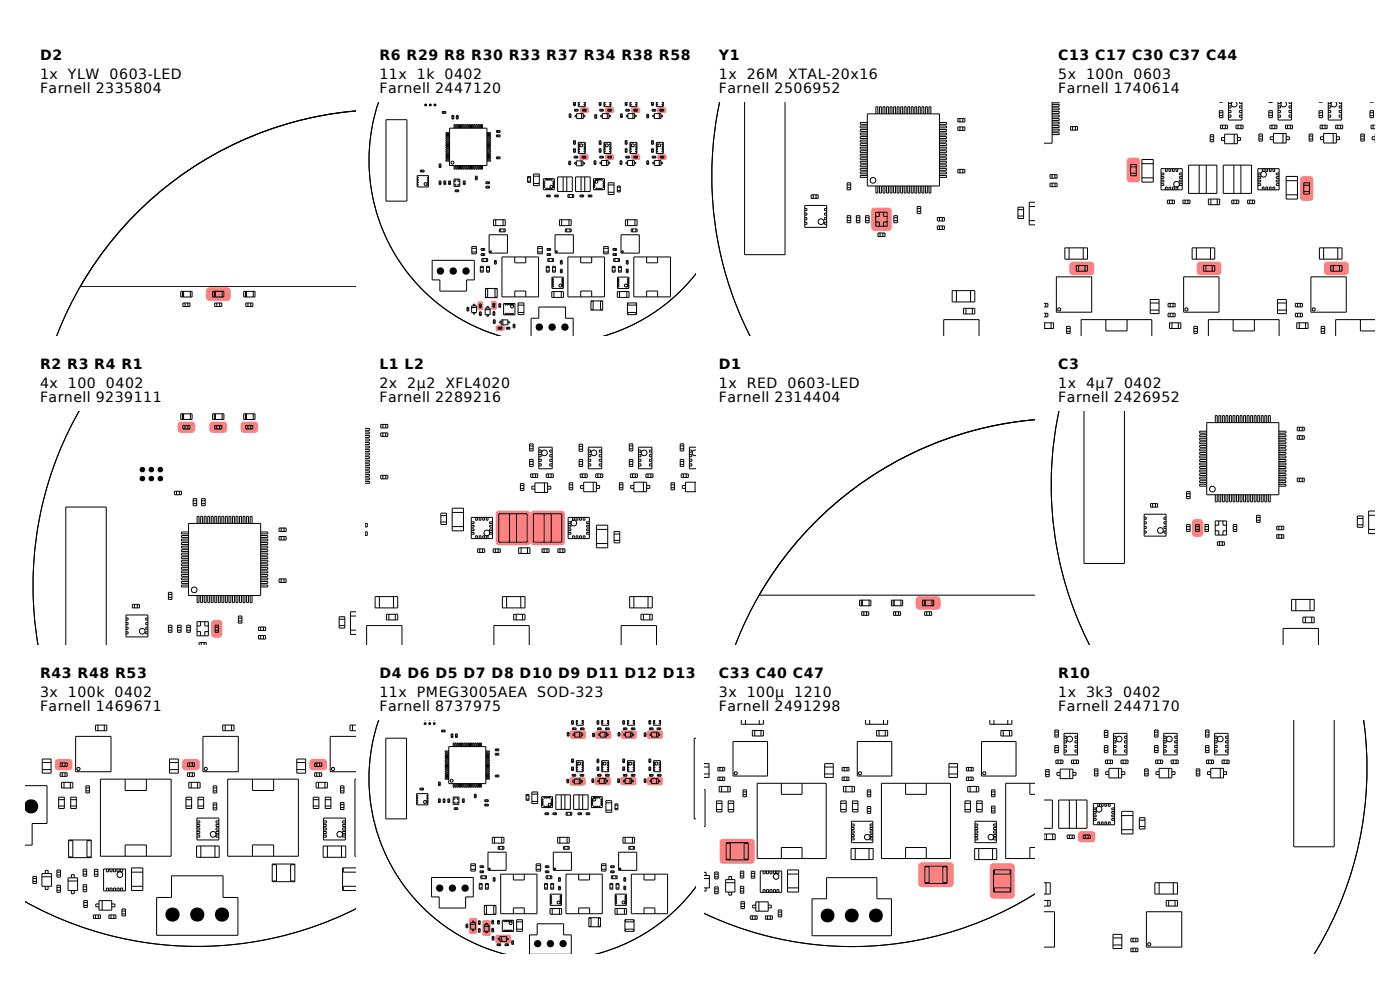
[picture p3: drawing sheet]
<svg xmlns="http://www.w3.org/2000/svg" width="297mm" height="210mm" viewBox="0 0 297 210" stroke-linecap="round" stroke-linejoin="round" font-family="sans-serif">
<defs><g id="words">
<g font-size="3">
<text x="8.5" y="12.8">D2</text>
<text x="8.5" y="16.8">1x</text>
<text x="14.4" y="16.8">YLW</text>
<text x="23.3" y="16.8">0603-LED</text>
<text x="80.5" y="12.8">R6 R29 R8 R30 R33 R37 R34 R38 R58 R59 R60</text>
<text x="80.5" y="16.8">11x</text>
<text x="88.4" y="16.8">1k</text>
<text x="94.3" y="16.8">0402</text>
<text x="152.5" y="12.8">Y1</text>
<text x="152.5" y="16.8">1x</text>
<text x="158.4" y="16.8">26M</text>
<text x="167.2" y="16.8">XTAL-20x16</text>
<text x="224.5" y="12.8">C13 C17 C30 C37 C44</text>
<text x="224.5" y="16.8">5x</text>
<text x="230.4" y="16.8">100n</text>
<text x="240.5" y="16.8">0603</text>
<text x="8.5" y="19.8">Farnell 2335804</text>
<text x="80.5" y="19.8">Farnell 2447120</text>
<text x="152.5" y="19.8">Farnell 2506952</text>
<text x="224.5" y="19.8">Farnell 1740614</text>
<text x="8.5" y="78.3">R2 R3 R4 R1</text>
<text x="8.5" y="82.3">4x</text>
<text x="14.4" y="82.3">100</text>
<text x="22.5" y="82.3">0402</text>
<text x="80.5" y="78.3">L1 L2</text>
<text x="80.5" y="82.3">2x</text>
<text x="86.4" y="82.3">2µ2</text>
<text x="94.5" y="82.3">XFL4020</text>
<text x="152.5" y="78.3">D1</text>
<text x="152.5" y="82.3">1x</text>
<text x="158.4" y="82.3">RED</text>
<text x="167.1" y="82.3">0603-LED</text>
<text x="224.5" y="78.3">C3</text>
<text x="224.5" y="82.3">1x</text>
<text x="230.4" y="82.3">4µ7</text>
<text x="238.5" y="82.3">0402</text>
<text x="8.5" y="85.3">Farnell 9239111</text>
<text x="80.5" y="85.3">Farnell 2289216</text>
<text x="152.5" y="85.3">Farnell 2314404</text>
<text x="224.5" y="85.3">Farnell 2426952</text>
<text x="8.5" y="143.8">R43 R48 R53</text>
<text x="80.5" y="143.8">D4 D6 D5 D7 D8 D10 D9 D11 D12 D13 D14</text>
<text x="152.5" y="143.8">C33 C40 C47</text>
<text x="224.5" y="143.8">R10</text>
<text x="8.5" y="147.8">3x</text>
<text x="14.4" y="147.8">100k</text>
<text x="24.3" y="147.8">0402</text>
<text x="80.5" y="147.8">11x</text>
<text x="88.4" y="147.8">PMEG3005AEA</text>
<text x="114" y="147.8">SOD-323</text>
<text x="152.5" y="147.8">3x</text>
<text x="158.4" y="147.8">100µ</text>
<text x="168.5" y="147.8">1210</text>
<text x="224.5" y="147.8">1x</text>
<text x="230.4" y="147.8">3k3</text>
<text x="238.3" y="147.8">0402</text>
<text x="8.5" y="150.8">Farnell 1469671</text>
<text x="80.5" y="150.8">Farnell 8737975</text>
<text x="152.5" y="150.8">Farnell 2491298</text>
<text x="224.5" y="150.8">Farnell 2447170</text>
</g>
</g></defs>
<path d="M43.9 61.2l.5-.2h3.8a.75 .75 0 0 1 .7 .7v1.4a.75 .75 0 0 1-.7 .7h-3.8a.75 .75 0 0 1-.7-.7v-1.4z" fill="#ff8080"/>
<g fill="none" stroke="#000" stroke-width=".21">
<path d="M75.6 23.5a74.9 74.9 0 0 0-58.5 37.3h58.5M29.1 45.1a74.9 74.9 0 0 1 46.5-21.6 74.9 74.9 0 0 0-63.6 47.8 74.6 74.6 0 0 1 17.1-26.2zM38.4 61.8h2.4v1.2h-2.4zM38.7 61.8v1.2M38.8 64.3h1.5v.7h-1.5zM39 61.8v1.2M39.3 64.3v.7M39.9 64.3v.7M40.4 61.8v1.2M45.1 61.8h2.4v1.2h-2.4zM45.5 61.8v1.2M45.6 64.3h1.5v.7h-1.5z"/>
<path d="M45.7 61.8v1.2M46 64.3v.7M46.6 64.3v.7M47.1 61.8v1.2M51.7 61.8h2.4v1.2h-2.4zM52.1 61.8v1.2M52.2 64.3h1.5v.7h-1.5zM52.3 61.8v1.2M52.6 64.3v.7M53.2 64.3v.7M53.7 61.8v1.2"/>
</g>
<g fill="#ff8080">
<path d="M45 131.7a1.59 1.59 0 0 1 2.1 .3l.1 2.5a.75 .75 0 0 1-.7 .8h-.9a.75 .75 0 0 1-.8-.8v-2.2z"/>
<path d="M51.2 89.7l.6-.3h2.2a.75 .75 0 0 1 .8 .8v.9a.75 .75 0 0 1-.8 .7h-2.2a.75 .75 0 0 1-.8-.7v-.9z"/>
<path d="M44.6 89.7l.6-.3h2.2a.75 .75 0 0 1 .8 .8v.9a.75 .75 0 0 1-.8 .7h-2.2a.75 .75 0 0 1-.8-.7v-.9z"/>
<path d="M37.9 89.7l.5-.3h2.3a.75 .75 0 0 1 .7 .8v.9a.75 .75 0 0 1-.7 .7h-2.3a.75 .75 0 0 1-.7-.7v-.9z"/>
</g>
<g fill="none" stroke="#000" stroke-width=".21">
<path d="M16.8 87.2a74.8 74.8 0 0 0-8.7 49.6 74.9 74.9 0 0 1 8.7-49.6zM38.4 87.8h2.4v1.2h-2.4zM38.7 87.8v1.2M38.8 90.3h1.5v.7h-1.5zM39 87.8v1.2M39.3 90.3v.7M39.9 90.3v.7M40.4 87.8v1.2M45.1 87.8h2.4v1.2h-2.4zM45.5 87.8v1.2M45.6 90.3h1.5v.7h-1.5zM45.7 87.8v1.2"/>
<path d="M46 90.3v.7M46.6 90.3v.7M47.1 87.8v1.2M51.7 87.8h2.4v1.2h-2.4zM52.1 87.8v1.2M52.2 90.3h1.5v.7h-1.5zM52.3 87.8v1.2M52.6 90.3v.7M53.2 90.3v.7M53.7 87.8v1.2M37 104.2h1.5v.8h-1.5zM37.5 104.2v.8"/>
<path d="M38.1 104.2v.8M40 112.9h-1.5v.4h1.5M40 113.6h-1.5v.4h1.5M40 114.4h-1.5v.4h1.5M40 115.1h-1.5v.4h1.5M40 115.9h-1.5v.4h1.5M40 116.6h-1.5v.4h1.5M40 117.4h-1.5v.4h1.5M40 118.1h-1.5v.4h1.5M40 118.9h-1.5v.4h1.5M40 119.6h-1.5v.4h1.5M40 111h15.3v15.3h-15.3z"/>
<path d="M41 105.8h.7v1.5h-.7zM41 106.2h.7M41 106.8h.7M41.8 111v-1.5h.4v1.5M42.6 111v-1.5h.4v1.5M42.8 105.8h.7v1.5h-.7zM42.8 106.2h.7M42.8 106.8h.7M43.3 111v-1.5h.4v1.5M44.1 111v-1.5h.4v1.5M44.8 111v-1.5h.4v1.5M45.6 111v-1.5h.4v1.5"/>
<path d="M46.3 111v-1.5h.4v1.5M47.1 111v-1.5h.4v1.5M47.8 111v-1.5h.4v1.5M48.6 111v-1.5h.4v1.5M49.3 111v-1.5h.4v1.5M50.1 111v-1.5h.4v1.5M50.8 111v-1.5h.4v1.5M51.6 111v-1.5h.4v1.5M52.3 111v-1.5h.4v1.5M53.1 111v-1.5h.4v1.5M55.3 112.9h1.5v.4h-1.5M55.3 113.6h1.5v.4h-1.5"/>
<path d="M55.3 114.4h1.5v.4h-1.5M55.3 115.1h1.5v.4h-1.5M55.3 115.9h1.5v.4h-1.5M55.3 116.6h1.5v.4h-1.5M55.3 117.4h1.5v.4h-1.5M55.3 118.1h1.5v.4h-1.5M55.3 118.9h1.5v.4h-1.5M55.3 119.6h1.5v.4h-1.5M59.2 112h1.5v.8h-1.5zM59.2 113.8h1.5v.8h-1.5zM59.7 112v.8M59.7 113.8v.8"/>
<path d="M60.3 112v.8M60.3 113.8v.8M14 136.8v-29.2h8.5v29.2M26.7 131.1h.5v.5h-.5M26.7 130.5h4.7v4.6h-4.7zM26.7 134h.5v.5h-.5M26.7 133.1h.5v.4h-.5M26.7 132.1h.5v.4h-.5M28.1 128.2h1.5v.8h-1.5zM28.5 128.2v.8M29.1 128.2v.8M31.4 131.1h-.5v.5h.5"/>
<path d="M31.4 134h-.5v.5h.5M31.4 132.1h-.5v.4h.5M31.4 133.1h-.5v.4h.5M35.7 133.1h.8M35.7 133.7h.8M35.7 132.6h.8v1.5h-.8zM35.7 125.7h.8v1.5h-.8zM35.7 126.7h.8M35.7 126.1h.8M37.7 133.1h.7M37.7 133.7h.7M37.7 132.6h.7v1.5h-.7z"/>
<path d="M39.6 133.1h.8M39.6 133.7h.8M39.6 132.6h.8v1.5h-.8zM40 120.4h-1.5v.4h1.5M40 121.1h-1.5v.4h1.5M40 121.9h-1.5v.4h1.5M40 122.6h-1.5v.4h1.5M40 123.4h-1.5v.4h1.5M40 124.1h-1.5v.4h1.5M41.8 134h.8v.9M41.8 131.9h2.4v3h-2.4zM41.8 126.3v1.5h.4v-1.5"/>
<path d="M42.3 136.8v-.5h1.5v.5M42.6 131.9v.9h-.8M42.6 126.3v1.5h.4v-1.5M42.7 136.3v.5M43.3 136.3v.5M43.3 126.3v1.5h.4v-1.5M43.5 131.9v.9h.7M44.1 126.3v1.5h.4v-1.5M44.2 134h-.7v.9M44.8 126.3v1.5h.4v-1.5M45.6 126.3v1.5h.4v-1.5M45.6 133.1h.8"/>
<path d="M45.6 133.7h.8M45.6 132.6h.8v1.5h-.8zM46.3 126.3v1.5h.4v-1.5M47.1 126.3v1.5h.4v-1.5M47.8 126.3v1.5h.4v-1.5M48.6 126.3v1.5h.4v-1.5M49.3 126.3v1.5h.4v-1.5M50.1 126.3v1.5h.4v-1.5M50.6 131.1h.7M50.6 131.7h.7M50.6 130.7h.7v1.5h-.7zM50.8 126.3v1.5h.4v-1.5"/>
<path d="M51.6 126.3v1.5h.4v-1.5M52.3 126.3v1.5h.4v-1.5M53.1 126.3v1.5h.4v-1.5M54.9 133h1.5v.8h-1.5zM54.9 134.8h1.5v.8h-1.5zM55.3 133v.8M55.3 134.8v.8M55.3 120.4h1.5v.4h-1.5M55.3 121.1h1.5v.4h-1.5M55.3 121.9h1.5v.4h-1.5M55.3 122.6h1.5v.4h-1.5M55.3 123.4h1.5v.4h-1.5"/>
<path d="M55.3 124.1h1.5v.4h-1.5M55.9 133v.8M55.9 134.8v.8M59.2 122.8h1.5v.8h-1.5zM59.7 122.8v.8M60.3 122.8v.8M72 132.7h1.2M72 131.4h1.2M72 130.8h1.2v2.4h-1.2zM74.4 133.7h1.2M74.4 130.7h1.2M75.6 129.8h-1.2v4.8h1.2"/>
<circle cx="30.2" cy="133.9" r=".6"/>
<circle cx="41.2" cy="125.1" r=".6"/>
</g>
<g fill="#000">
<circle cx="30.2" cy="99.6" r=".6"/>
<circle cx="32.1" cy="99.6" r=".59"/>
<circle cx="34" cy="99.6" r=".6"/>
<circle cx="30.2" cy="101.5" r=".6"/>
<circle cx="32.1" cy="101.5" r=".6"/>
<circle cx="34" cy="101.5" r=".6"/>
</g>
<g fill="#ff8080">
<path d="M11.8 161.2l.6-.2h2.2a.75 .75 0 0 1 .8 .8v.9a.75 .75 0 0 1-.8 .7h-2.2a.75 .75 0 0 1-.8-.7v-.9z"/>
<path d="M38.8 161.2l.6-.2h2.2a.75 .75 0 0 1 .8 .8v.9a.75 .75 0 0 1-.8 .7h-2.2a.75 .75 0 0 1-.8-.7v-.9z"/>
<path d="M65.9 161.2l.5-.2h2.2a.75 .75 0 0 1 .8 .8v.9a.75 .75 0 0 1-.8 .7h-2.2a.75 .75 0 0 1-.8-.7v-.9z"/>
</g>
<g fill="#000">
<path d="M5.6 169.9a1.52 1.52 0 0 1 2.1 .1 1.52 1.52 0 0 1 0 2.1 1.52 1.52 0 0 1-2.1 .1l-.1-.5z"/>
<circle cx="36.6" cy="194" r="1.51"/>
<circle cx="41.8" cy="194" r="1.51"/>
<circle cx="47.1" cy="194" r="1.51"/>
</g>
<g fill="none" stroke="#000" stroke-width=".21">
<path d="M16.1 156.2h7.5v7.5h-7.5zM20.3 153.8h2.4v1.2h-2.4zM20.8 153.8v1.2M22.1 153.8v1.2M43.1 156.2h7.5v7.5h-7.5zM47.3 153.8h2.4v1.2h-2.4zM47.8 153.8v1.2M49.1 153.8v1.2M74.8 153.8v1.2M75.6 153.8h-1.3v1.2h1.3M75.6 156.2h-5.5v7.5h5.5M5.5 166.7h4.5v8h-3.2v4.6h-1.3"/>
<path d="M9 163.3h1.8M9 161.8h1.8M9 161h1.8v3h-1.8zM12.5 171h1.2M12.5 169.6h1.2M12.5 169.1h1.2v2.4h-1.2zM12.8 161.8h1.5v.8h-1.5zM12.8 163.9h1.5v.8h-1.5zM13.1 166h2.4v1.2h-2.4zM13.2 161.8v.8M13.2 163.9v.8M13.6 166v1.2"/>
<path d="M13.8 161.8v.8M13.8 163.9v.8M14.6 178.2h4.8v3.7h-4.8zM14.6 178.3h.9v3.5h-.9M14.9 166v1.2M15 171h1.2M15 169.6h1.2M15 169.1h1.2v2.4h-1.2zM16.4 162.9h.5v.5h-.5zM18.2 166.7h.8v1.5h-.8zM18.2 167.8h.8M18.2 167.2h.8"/>
<path d="M19.4 178.3h-.9v3.5h.9M21.3 165.3h15v16.3h-15zM26.6 165.3v2.4h4.5v-2.4M36 163.3h1.8M36 161.8h1.8M36 161h1.8v3h-1.8zM39.5 171h1.2M39.5 169.6h1.2M39.5 169.1h1.2v2.4h-1.2zM39.8 163.9h1.5v.8h-1.5zM39.8 161.8h1.5v.8h-1.5zM40.1 166h2.4v1.2h-2.4z"/>
<path d="M40.2 161.8v.8M40.2 163.9v.8M40.6 166v1.2M40.8 161.8v.8M40.8 163.9v.8M41.7 179.5h4.8v2.4h-4.8zM41.8 173.5h4.6v4.7h-4.6zM41.8 177.1h.6v.5h-.6M41.8 176.4h.6v.4h-.6M41.8 175.6h.6v.5h-.6M41.8 174.9h.6v.4h-.6M41.8 174.1h.6v.5h-.6"/>
<path d="M41.9 166v1.2M42 171h1.2M42 169.6h1.2M42 169.1h1.2v2.4h-1.2zM42.6 179.5v2.4M43.4 162.9h.5v.5h-.5zM45.2 166.7h.8v1.5h-.8zM45.2 167.8h.8M45.2 167.2h.8M45.2 170.3h.8v1.5h-.8zM45.2 170.8h.8M45.2 171.4h.8"/>
<path d="M45.6 179.5v2.4M46.4 177.1h-.6v.5h.6M46.4 174.1h-.6v.5h.6M46.4 174.9h-.6v.4h.6M46.4 175.6h-.6v.5h.6M46.4 176.4h-.6v.4h.6M48.3 165.3h15v16.3h-15zM53.6 165.3v2.4h4.5v-2.4M63 163.3h1.8M63 161.8h1.8M63 161h1.8v3h-1.8zM66.5 171h1.2"/>
<path d="M66.5 169.6h1.2M66.5 169.1h1.2v2.4h-1.2zM66.8 163.9h1.5v.8h-1.5zM66.8 161.8h1.5v.8h-1.5zM67.1 166h2.4v1.2h-2.4zM67.2 161.8v.8M67.2 163.9v.8M67.6 166v1.2M67.8 161.8v.8M67.8 163.9v.8M68.6 179.5h4.8v2.4h-4.8zM68.6 173.5h4.7v4.7h-4.7z"/>
<path d="M68.6 177.1h.6v.5h-.6M68.6 176.4h.6v.4h-.6M68.6 175.6h.6v.5h-.6M68.6 174.9h.6v.4h-.6M68.6 174.1h.6v.5h-.6M68.9 166v1.2M69 171h1.2M69 169.6h1.2M69 169.1h1.2v2.4h-1.2zM69.5 179.5v2.4M70.4 162.9h.5v.5h-.5zM72.2 166.7h.8v1.5h-.8z"/>
<path d="M72.2 167.8h.8M72.2 167.2h.8M72.2 170.2h.8v1.5h-.8zM72.2 171.3h.8M72.2 170.7h.8M72.5 179.5v2.4M73.3 174.1h-.6v.5h.6M73.3 174.9h-.6v.4h.6M73.3 175.6h-.6v.5h.6M73.3 176.4h-.6v.4h.6M73.3 177.1h-.6v.5h.6M75.6 165.3h-.3v16.3h.3"/>
<path d="M5.5 191.3a74.8 74.8 0 0 0 70.1 1.5 74.8 74.8 0 0 1-70.1-1.5zM7 185.9h.7v1.5h-.7zM7 187h.7M7 186.4h.7M8.9 185.3h2v2.7h-2zM8.9 186h2M9.6 185.3v-.6h.6v.6M9.6 188v.7h.6v-.7M12.1 185h.7M12.1 185.6h.7M12.1 184.6h.7v1.5h-.7zM12.1 187.8h.7v1.5h-.7z"/>
<path d="M12.1 188.2h.7M12.1 188.9h.7M14.4 186.9h2.1M14.4 186.2h2.1v2.7h-2.1zM15.2 186.2v-.6h.6v.6M15.2 188.9v.7h.6v-.7M17.6 184.8h.8M17.6 188.7h.8M17.6 184.4h.8v1.5h-.8zM17.6 187.7h.8v1.5h-.8zM17.6 185.4h.8M17.6 188.1h.8"/>
<path d="M17.8 191h.7v1.5h-.7zM17.8 192.1h.7M17.8 191.5h.7M19.8 194.1h1.5v.8h-1.5zM20 184.9h.8M20 185.5h.8M20 184.4h.8v1.5h-.8zM20.3 194.1v.8M20.9 194.1v.8M21 191.1h2.7v2h-2.7zM21 191.8h-.7v.6h.7M21.7 191.1v2"/>
<path d="M22 184.3h4.6v4.7h-4.6zM22.6 184.3v.6h.4v-.6M22.6 189v-.6h.4v.6M23.1 194.1h1.5v.8h-1.5zM23.3 184.3v.6h.5v-.6M23.3 189v-.6h.5v.6M23.6 194.1v.8M23.7 191.8h.7v.6h-.7M24.1 184.3v.6h.4v-.6M24.1 189v-.6h.4v.6M24.2 194.1v.8M24.8 184.3v.6h.5v-.6"/>
<path d="M24.8 189v-.6h.5v.6M25.6 184.3v.6h.4v-.6M25.6 189v-.6h.4v.6M25.9 192.8h.7v1.5h-.7zM25.9 193.9h.7M25.9 193.3h.7M26.6 181.6v-2.4h4.5v2.4M27.9 185h2.4M27.9 188h2.4M27.9 184.1h2.4v4.8h-2.4zM36.4 185.8h10.9v4.6h3.2v8h-17.3v-8h3.2zM53.6 181.6v-2.4h4.5v2.4"/>
<path d="M57.8 183.3h4.8v3.7h-4.8zM57.8 183.5h.9v3.4h-.9M62.6 183.5h-.9v3.4h.9M72.8 184.1v.9h2.8M75.6 188h-2.8v.9M75.6 184.1h-2.9v4.8h2.9"/>
<circle cx="45.2" cy="177" r=".6"/>
<circle cx="72.1" cy="177" r=".6"/>
<circle cx="25.4" cy="185.5" r=".6"/>
</g>
<g fill="#ff8080">
<path d="M139.6 22.8h1.6l.2 .4-.1 .6-.3 .2h-1.4l-.2-.4v-.4z"/>
<path d="M123.1 32.8h1.6l.2 .3-.1 .7-.3 .2-1.4-.1-.2-.3v-.5z"/>
<path d="M134.1 22.8h1.5l.2 .4v.6l-.4 .2h-1.3l-.2-.4v-.4z"/>
<path d="M128.6 32.8h1.5l.2 .3v.7l-.4 .2-1.3-.1-.2-.3v-.5z"/>
<path d="M128.6 22.8h1.5l.2 .4v.6l-.4 .2h-1.3l-.2-.4v-.4z"/>
<path d="M134.1 32.8h1.5l.2 .3v.7l-.4 .2-1.3-.1-.2-.3v-.5z"/>
<path d="M123.2 22.8h1.6l.2 .4-.1 .6-.3 .2h-1.4l-.2-.4v-.4z"/>
<path d="M139.7 32.8h1.5l.2 .3v.7l-.4 .2-1.3-.1-.2-.3v-.5z"/>
<path d="M104.2 64l.4-.2h.4l.4 .2v1.4l-.2 .3-.6 .1-.4-.2z"/>
<path d="M105.3 69.1h1.6l.2 .3-.1 .7-.3 .1h-1.4l-.2-.3v-.5z"/>
<path d="M101.3 64.1l.4-.2h.4l.4 .2v1.4l-.2 .3-.6 .1-.4-.2z"/>
</g>
<g fill="#000">
<path d="M90.1 22h.4v.5h-.4zM91.1 22h.4v.5h-.4zM92.1 22h.4v.5h-.4z"/>
<circle cx="93.4" cy="57.5" r=".78"/>
<circle cx="96.2" cy="57.5" r=".78"/>
<circle cx="98.9" cy="57.5" r=".78"/>
<circle cx="114.4" cy="69.4" r=".78"/>
<circle cx="117.1" cy="69.4" r=".78"/>
<circle cx="119.9" cy="69.4" r=".78"/>
</g>
<g fill="none" stroke="#000" stroke-width=".21">
<path d="M80.3 21.7a38.8 38.8 0 0 0 25.9 49.6 38.8 38.8 0 0 1-25.9-49.6zM81.9 25.4h4.4v17.3h-4.4zM88.5 38.6h.2v.2h-.2M88.5 37.6h.2v.2h-.2M88.5 39.1h.2v.2h-.2M88.5 37.3h2.4v2.4h-2.4zM88.5 38.1h.2v.2h-.2M89.2 36.1h.8v.4h-.8zM89.4 36.1v.4M89.7 36.1v.4M90.1 38.8h.4v.5h-.4zM90.9 38.6h-.2v.2h.2"/>
<path d="M90.9 37.6h-.2v.2h.2M90.9 39.1h-.2v.2h.2M90.9 38.1h-.2v.2h.2M93.2 38.6h.4M93.2 38.9h.4M93.2 38.4h.4v.8h-.4zM93.2 34.8h.4v.7h-.4zM93.2 35.3h.4M93.2 35h.4M93.8 23.7h.8v.3h-.8zM94.1 23.7v.3M94.2 38.6h.4"/>
<path d="M94.2 38.9h.4M94.2 38.4h.4v.8h-.4zM94.4 23.7v.3M95.2 38.6h.4M95.2 38.9h.4M95.2 38.4h.4v.8h-.4zM95.4 28.1h-.8v.2h.8M95.4 28.5h-.8v.2h.8M95.4 28.9h-.8v.2h.8M95.4 29.3h-.8v.2h.8M95.4 29.7h-.8v.2h.8M95.4 30.1h-.8v.2h.8"/>
<path d="M95.4 30.5h-.8v.2h.8M95.4 30.9h-.8v.2h.8M95.4 31.2h-.8v.3h.8M95.4 31.6h-.8v.2h.8M95.4 32h-.8v.2h.8M95.4 32.4h-.8v.2h.8M95.4 32.8h-.8v.2h.8M95.4 33.2h-.8v.2h.8M95.4 33.6h-.8v.2h.8M95.4 34h-.8v.2h.8M95.4 27.2h7.9v7.9h-7.9zM95.8 34.3h.4v.4h-.4z"/>
<path d="M95.9 24.5h.4v.7h-.4zM95.9 24.7h.4M95.9 25h.4M96.3 38h1.3v1.5h-1.3zM96.3 39.1h.4v.4M96.3 27.2v-.8h.2v.8M96.3 35.1v.8h.2v-.8M96.7 38v.5h-.4M96.7 35.1v.8h.2v-.8M96.7 27.2v-.8h.2v.8M96.8 24.5h.4v.7h-.4zM96.8 24.7h.4"/>
<path d="M96.8 25h.4M97.1 27.2v-.8h.2v.8M97.1 35.1v.8h.2v-.8M97.2 38v.5h.4M97.5 35.1v.8h.2v-.8M97.5 27.2v-.8h.2v.8M97.6 39.1h-.4v.4M97.9 35.1v.8h.2v-.8M97.9 27.2v-.8h.2v.8M98.3 35.1v.8h.2v-.8M98.3 27.2v-.8h.2v.8M98.3 38.6h.4"/>
<path d="M98.3 38.9h.4M98.3 38.4h.4v.8h-.4zM98.7 35.1v.8h.2v-.8M98.7 27.2v-.8h.2v.8M99 35.1v.8h.3v-.8M99 27.2v-.8h.3v.8M99.4 27.2v-.8h.2v.8M99.4 35.1v.8h.2v-.8M99.8 35.1v.8h.2v-.8M99.8 27.2v-.8h.2v.8M100.2 27.2v-.8h.2v.8M100.2 35.1v.8h.2v-.8"/>
<path d="M100.6 35.1v.8h.2v-.8M100.6 27.2v-.8h.2v.8M100.9 37.6h.4M100.9 37.9h.4M100.9 37.4h.4v.8h-.4zM101 35.1v.8h.2v-.8M101 27.2v-.8h.2v.8M101.4 35.1v.8h.2v-.8M101.4 27.2v-.8h.2v.8M101.8 35.1v.8h.2v-.8M101.8 27.2v-.8h.2v.8M102.2 35.1v.8h.2v-.8"/>
<path d="M102.2 27.2v-.8h.2v.8M103.1 38.6h.8v.4h-.8zM103.1 39.5h.8v.4h-.8zM103.3 28.1h.8v.2h-.8M103.3 38.6v.4M103.3 39.5v.4M103.3 28.5h.8v.2h-.8M103.3 28.9h.8v.2h-.8M103.3 29.3h.8v.2h-.8M103.3 29.7h.8v.2h-.8M103.3 30.1h.8v.2h-.8M103.3 30.5h.8v.2h-.8"/>
<path d="M103.3 30.9h.8v.2h-.8M103.3 31.2h.8v.3h-.8M103.3 31.6h.8v.2h-.8M103.3 32h.8v.2h-.8M103.3 32.4h.8v.2h-.8M103.3 32.8h.8v.2h-.8M103.3 33.2h.8v.2h-.8M103.3 33.6h.8v.2h-.8M103.3 34h.8v.2h-.8M103.6 38.6v.4M103.6 39.5v.4M105.3 27.7h.8v.4h-.8z"/>
<path d="M105.3 28.6h.8v.4h-.8zM105.3 33.3h.8v.4h-.8zM105.6 27.7v.4M105.6 28.6v.4M105.6 33.3v.4M105.9 27.7v.4M105.9 28.6v.4M105.9 33.3v.4M111.9 38.4h.7M111.9 37.7h.7M111.9 37.5h.7v1.2h-.7zM113.2 38.9h1.2"/>
<path d="M113.2 37.4h1.2M113.2 36.9h1.2v2.5h-1.2zM115.3 38.4h.3v.2h-.3M115.3 37.9h2.3v2.3h-2.3zM115.3 38.8h.3v.2h-.3M115.3 39.6h.3v.2h-.3M115.3 39.2h.3v.2h-.3M115.8 37.9v.3h.2v-.3M116.2 37.9v.3h.1v-.3M116.5 37.9v.3h.2v-.3M116.8 39.4h.4v.5h-.4zM116.9 37.9v.3h.2v-.3"/>
<path d="M117.6 38.4h-.3v.2h.3M117.6 38.8h-.3v.2h.3M117.6 39.6h-.3v.2h.3M117.6 39.2h-.3v.2h.3M118.3 37.5h3.1v3.1h-3.1zM119.5 37.5v3.1M120.3 37.5v3.1M120.7 34.4h.4M120.7 34.7h.4M120.7 34.2h.4v.8h-.4zM120.8 24.7h.3M120.8 24.2h.3v.7h-.3z"/>
<path d="M120.8 24.4h.3M121.7 30.1h.4M121.7 21.7v.7h.4v-.7M121.7 29.8h.4v.8h-.4zM121.7 31.5h.4v.8h-.4zM121.7 31.8h.4M121.7 30.4h.4M121.7 32.1h.4M121.7 22.2h.4M121.7 21.9h.4M121.8 33.1h.8v.4h-.8zM121.9 23.2h.8v.4h-.8z"/>
<path d="M122 33.1v.4M122.1 37.5h3.1v3.1h-3.1zM122.1 23.2v.4M122.3 34.5h-.4v.3h.4M122.3 34.1h1.4v1.1h-1.4zM122.4 24.5h-.4v.3h.4M122.4 24.1h1.4v1.1h-1.4zM122.4 33.1v.4M122.4 23.2v.4M122.7 31h.3v.3h-.3M122.7 32h.3v.3h-.3M122.7 30.5h.3v.2h-.3"/>
<path d="M122.7 31.5h.3v.3h-.3M122.7 30.2h1.5v2.4h-1.5zM122.7 21.7v.9h1.5v-.9M122.7 22.1h.3v.2h-.3M123 21.7l-.3 .1M123.1 30.6h.4v.5h-.4zM123.3 37.5v3.1M123.3 34.1v1.1M123.4 24.1v1.1M123.5 33.1h.8v.4h-.8zM123.6 23.2h.8v.4h-.8zM123.7 34.5h.3v.3h-.3"/>
<path d="M123.8 24.5h.3v.3h-.3M123.8 33.1v.4M123.8 23.2v.4M123.9 21.7l.3 .1M124.1 33.1v.4M124.1 37.5v3.1M124.1 23.2v.4M124.2 31h-.3v.3h.3M124.2 32h-.3v.3h.3M124.2 30.5h-.3v.2h.3M124.2 31.5h-.3v.3h.3M124.2 22.1h-.3v.2h.3"/>
<path d="M125.9 38.4h.3v.2h-.3M125.9 37.9h2.4v2.3h-2.4zM125.9 38.8h.3v.2h-.3M125.9 39.6h.3v.2h-.3M125.9 39.2h.3v.2h-.3M126 34.3h.4M126 34.7h.4M126 34.1h.4v.8h-.4zM126.2 24.3h.4v.8h-.4zM126.2 24.9h.4M126.2 24.6h.4M126.3 38.3h.5v.5h-.5z"/>
<path d="M126.4 37.9v.3h.2v-.3M126.8 37.9v.3h.2v-.3M127.1 29.9h.4v.8h-.4zM127.1 31.8h.4M127.1 30.4h.4M127.1 32.1h.4M127.1 31.5h.4v.8h-.4zM127.1 22.2h.4M127.1 21.9h.4M127.1 21.7v.7h.4v-.7M127.1 30.1h.4M127.2 37.9v.3h.2v-.3"/>
<path d="M127.2 23.2h.8v.4h-.8zM127.2 33.1h.8v.4h-.8zM127.5 23.2v.4M127.5 33.1v.4M127.6 37.9v.3h.2v-.3M127.6 34.1h1.4v1h-1.4zM127.6 34.4h-.3v.3h.3M127.8 24.5h-.4v.3h.4M127.8 24.1h1.4v1.1h-1.4zM127.8 23.2v.4M127.8 33.1v.4M128.1 31h.3v.3h-.3"/>
<path d="M128.1 32h.3v.3h-.3M128.1 30.5h.3v.2h-.3M128.1 31.5h.3v.3h-.3M128.1 30.2h1.5v2.4h-1.5zM128.1 21.7v.9h1.5v-.9M128.1 22.1h.3v.2h-.3M128.3 38.4h-.4v.2h.4M128.3 38.8h-.4v.2h.4M128.3 39.6h-.4v.2h.4M128.3 39.2h-.4v.2h.4M128.4 21.7l-.3 .1M128.5 30.6h.5v.5h-.5z"/>
<path d="M128.7 34.1v1M128.8 24.1v1.1M129 23.2h.7v.4h-.7zM129 33.1h.7v.4h-.7zM129 39.2h1.3M129 38.8h1.3v2.5h-1.3zM129 34.4h.4v.3h-.4M129.2 24.5h.3v.3h-.3M129.2 23.2v.4M129.2 33.1v.4M129.3 21.7l.3 .1M129.5 23.2v.4"/>
<path d="M129.5 33.1v.4M129.6 22.1h-.3v.2h.3M129.6 30.5h-.3v.2h.3M129.6 31h-.3v.3h.3M129.6 31.5h-.3v.3h.3M129.6 32h-.3v.3h.3M131 39.5h.6v1.2h-.6zM131 39.7h.6M131.6 34.3h.3M131.6 34.7h.3M131.6 34.1h.3v.8h-.3zM131.6 24.7h.4"/>
<path d="M131.6 24.2h.4v.7h-.4zM131.6 24.4h.4M132.7 30.1h.3M132.7 31.8h.3M132.7 21.7v.7h.3v-.7M132.7 29.8h.3v.8h-.3zM132.7 31.5h.3v.8h-.3zM132.7 30.4h.3M132.7 32.1h.3M132.7 22.2h.3M132.7 21.9h.3M132.8 23.2h.7v.4h-.7z"/>
<path d="M132.8 33.1h.7v.4h-.7zM133 23.2v.4M133 33.1v.4M133.2 34.4h-.4v.3h.4M133.2 34.1h1.4v1h-1.4zM133.2 24.5h-.3v.3h.3M133.2 24.1h1.4v1.1h-1.4zM133.3 23.2v.4M133.3 33.1v.4M133.7 21.7v.9h1.4v-.9M133.7 30.2h1.4v2.4h-1.4zM133.7 22.1h.2v.2h-.2"/>
<path d="M133.7 30.5h.2v.2h-.2M133.7 31h.2v.3h-.2M133.7 31.5h.2v.3h-.2M133.7 32h.2v.3h-.2M133.9 21.7l-.2 .1M134.1 30.6h.4v.5h-.4zM134.2 34.1v1M134.3 24.1v1.1M134.5 23.2h.8v.4h-.8zM134.5 33.1h.8v.4h-.8zM134.6 34.4h.3v.3h-.3M134.6 24.5h.4v.3h-.4"/>
<path d="M134.7 23.2v.4M134.7 33.1v.4M134.9 21.7l.2 .1M135 23.2v.4M135 33.1v.4M135.1 22.1h-.2v.2h.2M135.1 30.5h-.2v.2h.2M135.1 31h-.2v.3h.2M135.1 31.5h-.2v.3h.2M135.1 32h-.2v.3h.2M137.2 24.5h.4M137.2 24.2h.4v.8h-.4z"/>
<path d="M137.2 24.8h.4M137.2 34.1h.4v.8h-.4zM137.2 34.3h.4M137.2 34.7h.4M138.2 30.1h.4M138.2 31.8h.4M138.2 29.8h.4v.8h-.4zM138.2 30.4h.4M138.2 32.1h.4M138.2 31.5h.4v.8h-.4zM138.2 21.8h.4M138.2 22.1h.4"/>
<path d="M138.2 21.7v.7h.4v-.7M138.4 23.2h.7v.4h-.7zM138.4 33.1h.7v.4h-.7zM138.6 23.2v.4M138.6 33.1v.4M138.8 24.5h-.3v.3h.3M138.8 34.4h-.3v.3h.3M138.8 24.1h1.4v1.1h-1.4zM138.8 34.1h1.4v1h-1.4zM138.9 23.2v.4M138.9 33.1v.4M139.3 31h.2v.3h-.2"/>
<path d="M139.3 32h.2v.3h-.2M139.3 30.5h.2v.2h-.2M139.3 31.5h.2v.3h-.2M139.3 30.2h1.4v2.4h-1.4zM139.3 21.7v.9h1.4v-.9M139.3 22.1h.2v.2h-.2M139.5 21.7l-.2 .1M139.7 30.6h.4v.5h-.4zM139.9 24.1v1.1M139.9 34.1v1M140 23.2h.8v.4h-.8zM140.1 33.1h.7v.4h-.7z"/>
<path d="M140.2 24.5h.4v.3h-.4M140.2 34.4h.4v.3h-.4M140.2 23.2v.4M140.3 33.1v.4M140.5 21.7l.2 .1M140.5 23.2v.4M140.6 33.1v.4M140.7 31h-.2v.3h.2M140.7 32h-.2v.3h.2M140.7 30.5h-.2v.2h.2M140.7 31.5h-.2v.3h.2M140.7 22.1h-.2v.2h.2"/>
<path d="M91.7 55.2h8.9v4.2h-1.6v2.4h-5.7v-2.4h-1.6zM96.5 40.3h.8v.4h-.8zM96.8 40.3v.4M97.1 40.3v.4M100.1 53.5h1M100.1 52.7h1M100.1 52.3h1v1.5h-1zM101.9 57.5h.6M101.9 56.8h.6M101.9 56.5h.6v1.2h-.6zM102.1 52.7h.7v.4h-.7zM102.1 53.8h.7v.4h-.7z"/>
<path d="M102.2 54.9h1.3v.6h-1.3zM102.3 52.7v.4M102.3 53.8v.4M102.5 54.9v.6M102.6 52.7v.4M102.6 53.8v.4M103.2 54.9v.6M103.2 56.5h.7v1.2h-.7zM103.2 57.5h.7M103.2 56.8h.7M103.8 49.8h3.9v3.9h-3.9zM103.9 53.3l.2-.1 .1 .3-.1 .1z"/>
<path d="M104.7 46.6h2.5v1.3h-2.5zM104.9 55.2h.4v.8h-.4zM104.9 55.8h.4M104.9 55.5h.4M105.2 46.6v1.3M106 48.6h1.2v.6h-1.2zM106.2 48.6v.6M106.5 54.5h7.8v8.5h-7.8zM106.7 46.6v1.3M106.9 48.6v.6M109.2 54.5v1.3h2.3v-1.3M114.1 53.5h1"/>
<path d="M114.1 52.7h1M114.1 52.3h1v1.5h-1zM115.8 40.2v-.3h.2v.3M115.9 56.5h.6v1.2h-.6zM115.9 57.5h.6M115.9 56.8h.6M116 41.4h.8v.4h-.8zM116.1 53.8h.7v.4h-.7zM116.1 52.7h.7v.4h-.7zM116.2 40.2v-.3h.1v.3M116.2 54.9h1.3v.6h-1.3zM116.2 41.4v.4"/>
<path d="M116.3 52.7v.4M116.3 53.8v.4M116.5 54.9v.6M116.5 41.4v.4M116.5 40.2v-.3h.2v.3M116.6 52.7v.4M116.6 53.8v.4M116.9 40.2v-.3h.2v.3M117.1 58.8h2.4v2.4h-2.4zM117.1 59.9h.3v.2h-.3M117.1 59.5h.3v.2h-.3M117.1 59.1h.3v.2h-.3"/>
<path d="M117.2 54.9v.6M117.2 57.5h.6M117.2 56.8h.6M117.2 56.5h.6v1.2h-.6zM117.7 41.4h.8v.4h-.8zM117.8 49.8h3.9v3.9h-3.9zM117.9 41.4v.4M117.9 53.3l.2-.1 .1 .3-.1 .1zM118.2 41.4v.4M118.7 46.6h2.5v1.3h-2.5zM118.9 55.2h.4v.8h-.4zM118.9 55.8h.4"/>
<path d="M118.9 55.5h.4M118.9 57.1h.4v.8h-.4zM118.9 57.3h.4M118.9 57.7h.4M119.2 46.6v1.3M119.5 59.1h-.3v.2h.3M119.5 59.5h-.3v.2h.3M119.5 59.9h-.3v.2h.3M119.9 48.6h1.3v.6h-1.3zM120.2 48.6v.6M120.5 54.5h7.8v8.5h-7.8zM120.5 41.3h1.2v.6h-1.2z"/>
<path d="M120.7 46.6v1.3M120.8 41.3v.6M120.9 48.6v.6M121.5 41.3v.6M123.1 41.4h.7v.4h-.7zM123.2 54.5v1.3h2.3v-1.3M123.3 41.4v.4M123.6 41.4v.4M124.8 41.4h.8v.4h-.8zM125 41.4v.4M125.3 41.4v.4M126.4 40.2v-.3h.2v.3"/>
<path d="M126.8 40.2v-.3h.2v.3M127.2 40.2v-.3h.2v.3M127.6 40.2v-.3h.2v.3M128.1 52.3h1v1.5h-1zM128.1 53.5h1M128.1 52.7h1M129 40.8h1.3M129.9 57.5h.6M129.9 56.8h.6M129.9 56.5h.6v1.2h-.6zM130 53.8h.8v.4h-.8zM130 52.7h.8v.4h-.8z"/>
<path d="M130.2 54.9h1.2v.6h-1.2zM130.3 52.7v.4M130.3 53.8v.4M130.5 54.9v.6M130.6 52.7v.4M130.6 53.8v.4M131 40.4h.6M131 58.8h2.4v2.4h-2.4zM131 59.9h.3v.2h-.3M131 59.5h.3v.2h-.3M131 59.1h.3v.2h-.3M131.2 54.9v.6"/>
<path d="M131.2 57.5h.6M131.2 56.8h.6M131.2 56.5h.6v1.2h-.6zM131.8 49.8h3.8v3.9h-3.8zM131.9 53.3l.2-.1 .1 .3-.1 .1zM132.7 46.6h2.5v1.3h-2.5zM132.9 55.2h.4v.8h-.4zM132.9 55.8h.4M132.9 55.5h.4M132.9 57.1h.4v.8h-.4zM132.9 57.6h.4M132.9 57.3h.4"/>
<path d="M133.2 46.6v1.3M133.4 59.1h-.3v.2h.3M133.4 59.5h-.3v.2h.3M133.4 59.9h-.3v.2h.3M133.9 48.6h1.3v.6h-1.3zM134.2 48.6v.6M134.5 54.5h7.7v8.5h-7.7zM134.7 46.6v1.3M134.9 48.6v.6M137.2 54.5v1.3h2.3v-1.3M99.1 65.2h.4v.8h-.4zM99.1 65.7h.4"/>
<path d="M99.1 65.4h.4M100.1 64.9h1v1.4h-1zM100.1 65.2h1M100.4 64.9v-.4h.3v.4M100.4 66.3v.3h.3v-.3M101.7 64.7h.4M101.7 66.7h.4M101.7 65h.4M101.7 64.5h.4v.8h-.4zM101.7 66.2h.4v.7h-.4zM101.7 66.4h.4M102.9 65.7h1.1"/>
<path d="M102.9 65.4h1.1v1.4h-1.1zM103 61.2h2.5v1.9h-2.5zM103 61.3h.5v1.8h-.5M103.3 65.4v-.4h.3v.4M103.3 66.8v.3h.3v-.3M104.6 64.4h.4v.8h-.4zM104.6 66.1h.4v.8h-.4zM104.6 64.9h.4M104.6 64.6h.4M104.6 66.7h.4M104.6 66.3h.4M104.7 67.8h.4v.8h-.4z"/>
<path d="M104.7 68.4h.4M104.7 68.1h.4M105.5 61.3h-.5v1.8h.5M105.7 69.4h.8v.4h-.8zM105.8 64.7h.4M105.8 65h.4M105.8 64.4h.4v.8h-.4zM106 69.4v.4M106.3 69.4v.4M106.3 68.2h-.3v.3h.3M106.3 67.9h1.4v1h-1.4zM106.7 67.9v1"/>
<path d="M106.8 64.4h2.5v2.4h-2.5zM107.2 64.4v.3h.2v-.3M107.2 66.8v-.3h.2v.3M107.4 69.4h.8v.4h-.8zM107.5 64.4v.3h.3v-.3M107.5 66.8v-.3h.3v.3M107.7 69.4v.4M107.7 68.2h.4v.3h-.4M107.9 64.4v.3h.3v-.3M107.9 66.8v-.3h.3v.3M108 69.4v.4M108.3 64.4v.3h.3v-.3"/>
<path d="M108.3 66.8v-.3h.3v.3M108.4 64.8h.5v.4h-.5zM108.7 64.4v.3h.2v-.3M108.7 66.8v-.3h.2v.3M108.9 68.8h.4v.7h-.4zM108.9 69.3h.4M108.9 69h.4M109.2 63v-1.3h2.3v1.3M109.9 64.7h1.3M109.9 66.3h1.3M109.9 64.3h1.3v2.5h-1.3zM112.7 71.3v-3.8h1.6v-2.4h5.7v2.4h1.6v3.8"/>
<path d="M117.1 61.9h2.5v1.2h-2.5zM117.1 60.7h.3v.2h-.3M117.1 60.3h.3v.2h-.3M117.5 61.9v1.2M118.7 60.3h.4v.5h-.4zM119.1 61.9v1.2M119.5 60.3h-.3v.2h.3M119.5 60.7h-.3v.2h.3M123.2 63v-1.3h2.3v1.3M125.4 63.8h2.5v2h-2.5zM125.4 63.9h.4v1.8h-.4M127.9 63.9h-.5v1.8h.5"/>
<path d="M128.1 71.3a38.5 38.5 0 0 0 19.5-13.1 38.5 38.5 0 0 1-19.5 13.1zM131 61.9h2.5v1.2h-2.5zM131 60.7h.3v.2h-.3M131 60.3h.3v.2h-.3M131.4 61.9v1.2M132.6 60.3h.4v.5h-.4zM133 61.9v1.2M133.1 64.3h2v2.5h-2zM133.2 64.3v.4h1.8v-.4M133.2 66.8v-.5h1.8v.5M133.4 60.3h-.3v.2h.3M133.4 60.7h-.3v.2h.3"/>
<path d="M137.2 63v-1.3h2.3v1.3"/>
</g>
<g fill="#ff8080">
<path d="M105.4 108.6l.5-.3h5.9a.75 .75 0 0 1 .7 .8v5.8a.75 .75 0 0 1-.7 .8h-5.9a.75 .75 0 0 1-.7-.8v-5.8z"/>
<path d="M112.7 108.6l.6-.3h5.8a.75 .75 0 0 1 .8 .8v5.8a.75 .75 0 0 1-.8 .8h-5.8a.75 .75 0 0 1-.8-.8v-5.8z"/>
</g>
<g fill="none" stroke="#000" stroke-width=".21">
<path d="M77.5 90.9h.9v.4h-.9M77.5 91.6h.9v.4h-.9M77.5 92.4h.9v.4h-.9M77.5 93.1h.9v.4h-.9M77.5 93.9h.9v.4h-.9M77.5 94.6h.9v.4h-.9M77.5 95.4h.9v.4h-.9M77.5 96.1h.9v.4h-.9M77.5 96.9h.9v.4h-.9M77.5 97.6h.9v.4h-.9M77.5 98.4h.9v.4h-.9M77.5 99.1h.9v.4h-.9"/>
<path d="M77.5 99.9h.9v.4h-.9M80.8 90h1.5v.8h-1.5zM80.8 91.8h1.5v.8h-1.5zM81.2 90v.8M81.2 91.8v.8M81.8 90v.8M81.8 91.8v.8M112.4 94.6h.7M112.4 97.5h.7v1.5h-.7zM112.4 94.2h.7v1.5h-.7zM112.4 95.2h.7M112.4 98.5h.7"/>
<path d="M112.4 97.9h.7M114.3 98.4h.5v.4h-.5M114.3 96.4h.5v.5h-.5M114.3 95.5h.5v.4h-.5M114.3 97.4h.5v.5h-.5M114.3 94.9h2.9v4.6h-2.9zM117.2 98.4h-.6v.4h.6M117.2 96.4h-.6v.5h.6M117.2 95.5h-.6v.4h.6M117.2 97.4h-.6v.5h.6M122.9 97.5h.7v1.5h-.7zM122.9 98.5h.7"/>
<path d="M122.9 97.9h.7M122.9 94.2h.7v1.5h-.7zM122.9 95.3h.7M122.9 94.7h.7M124.8 98.4h.5v.4h-.5M124.8 96.4h.5v.5h-.5M124.8 95.5h.5v.4h-.5M124.8 97.4h.5v.5h-.5M124.8 94.9h2.9v4.6h-2.9zM127.7 98.4h-.6v.4h.6M127.7 96.4h-.6v.5h.6M127.7 95.5h-.6v.4h.6"/>
<path d="M127.7 97.4h-.6v.5h.6M133.5 94.6h.8M133.5 97.5h.8v1.5h-.8zM133.5 94.2h.8v1.5h-.8zM133.5 95.2h.8M133.5 98.5h.8M133.5 97.9h.8M135.5 95.5h.5v.4h-.5M135.5 96.4h.5v.5h-.5M135.5 97.4h.5v.5h-.5M135.5 98.4h.5v.4h-.5M135.5 94.9h2.8v4.6h-2.8z"/>
<path d="M138.3 98.4h-.5v.4h.5M138.3 96.4h-.5v.5h.5M138.3 95.5h-.5v.4h.5M138.3 97.4h-.5v.5h.5M144.3 94.6h.8M144.3 97.5h.8v1.5h-.8zM144.3 94.2h.8v1.5h-.8zM144.3 95.2h.8M144.3 98.5h.8M144.3 97.9h.8M146.3 98.4h.5v.4h-.5M146.3 96.4h.5v.5h-.5"/>
<path d="M146.3 95.5h.5v.4h-.5M146.3 97.4h.5v.5h-.5M147.6 95.5a.59 .59 0 0 0-.7 .6 .59 .59 0 0 0 .7 .6M147.6 94.9h-1.3v4.6h1.3M77.5 102.1h.9v.4h-.9M77.5 100.6h.9v.4h-.9M77.5 101.4h.9v.4h-.9M77.5 111h.4v.8h-.4M77.5 112.8h.4v.8h-.4M77.5 111v.8M77.5 112.8v.8M80.8 100.8h1.5v.8h-1.5z"/>
<path d="M81.2 100.8v.8M81.8 100.8v.8M93.5 110.7h1.2M93.5 109.4h1.2M93.5 108.9h1.2v2.4h-1.2zM95.9 107.8h2.4v4.8h-2.4zM95.9 108.7h2.4M95.9 111.7h2.4M100 113h.6v.3h-.6M100 110.7h.6v.4h-.6M100 111.5h.6v.3h-.6M100 112.2h.6v.4h-.6"/>
<path d="M100 109.8h4.5v4.5h-4.5zM100.9 109.8v.6h.4v-.6M100.9 114.3v-.6h.4v.6M101.3 116.4h1.5v.8h-1.5zM101.7 109.8v.6h.4v-.6M101.7 114.3v-.6h.4v.6M101.8 116.4v.8M102.4 116.4v.8M102.4 109.8v.6h.4v-.6M102.4 114.3v-.6h.4v.6M103.2 109.8v.6h.3v-.6M103.2 114.3v-.6h.3v.6"/>
<path d="M104.5 113h-.6v.3h.6M104.5 112.2h-.6v.4h.6M104.5 111.5h-.6v.3h.6M104.5 110.7h-.6v.4h.6M104.6 116.4h1.5v.8h-1.5zM105.1 116.4v.8M105.7 116.4v.8M105.8 109h6v6h-6zM108.1 109v6M109.6 109v6M110 116.2h2.4v1.2h-2.4zM110.4 103h.8"/>
<path d="M110.4 103.6h.8M110.4 102.6h.8v1.5h-.8zM110.6 116.2v1.2M111.9 116.2v1.2M112.6 100.5h1.5v.8h-1.5zM113 100.5v.8M113.2 109h6v6h-6zM113.5 102.5h2.7v2h-2.7zM113.5 103.2h-.7v.6h.7M113.6 100.5v.8M115 116.4h1.5v.8h-1.5zM115.4 109v6"/>
<path d="M115.4 116.4v.8M115.5 102.5v2M115.9 100.5h1.5v.8h-1.5zM116 116.4v.8M116.2 103.2h.7v.6h-.7M116.3 100.5v.8M116.9 100.5v.8M116.9 109v6M118.4 116.4h1.5v.8h-1.5zM118.8 116.4v.8M119.4 116.4v.8M120.5 113h.6v.3h-.6"/>
<path d="M120.5 112.2h.6v.4h-.6M120.5 111.5h.6v.3h-.6M120.5 110.7h.6v.4h-.6M120.5 109.8h4.5v4.5h-4.5zM120.8 102.9h.7M120.8 103.5h.7M120.8 102.4h.7v1.5h-.7zM121.5 109.8v.6h.4v-.6M121.5 114.3v-.6h.4v.6M122.2 109.8v.6h.4v-.6M122.2 114.3v-.6h.4v.6M123 109.8v.6h.4v-.6"/>
<path d="M123 114.3v-.6h.4v.6M123.1 100.5h1.5v.8h-1.5zM123.5 100.5v.8M123.7 109.8v.6h.4v-.6M123.7 114.3v-.6h.4v.6M123.8 102.3h2.7v2h-2.7zM123.8 103h-.6v.6h.6M124.1 100.5v.8M125 113h-.6v.3h.6M125 112.2h-.6v.4h.6M125 111.5h-.6v.3h.6M125 110.7h-.6v.4h.6"/>
<path d="M125.9 102.3v2M126.4 100.5h1.5v.8h-1.5zM126.5 112.3h2.4M126.5 115.3h2.4M126.5 111.4h2.4v4.8h-2.4zM126.5 103h.7v.6h-.7M126.8 100.5v.8M127.4 100.5v.8M130.3 112.8h1.2v2.4h-1.2zM130.3 114.6h1.2M130.3 113.3h1.2M131.4 102.9h.8"/>
<path d="M131.4 103.5h.8M131.4 102.4h.8v1.5h-.8zM133.7 100.5h1.5v.8h-1.5zM134.2 100.5v.8M134.5 103h-.7v.6h.7M134.5 102.3h2.7v2h-2.7zM134.8 100.5v.8M136.5 102.3v2M137 100.5h1.5v.8h-1.5zM137.2 103h.7v.6h-.7M137.5 100.5v.8M138.1 100.5v.8"/>
<path d="M142.4 102.9h.7M142.4 103.5h.7M142.4 102.4h.7v1.5h-.7zM144.5 100.5h1.5v.8h-1.5zM145 100.5v.8M145.4 103h-.6v.6h.6M145.6 100.5v.8M147.5 102.3v2M147.6 102.3h-2.2v2h2.2M77.8 136.8v-4.1h7.5v4.1M79.6 126.6h4.8v2.4h-4.8zM80.5 126.6v2.4"/>
<path d="M82 130.3h2.4v1.2h-2.4zM82.5 130.3v1.2M83.5 126.6v2.4M83.9 130.3v1.2M104.8 136.8v-4.1h7.5v4.1M106.6 126.6h4.8v2.4h-4.8zM107.5 126.6v2.4M109 130.3h2.4v1.2h-2.4zM109.5 130.3v1.2M110.5 126.6v2.4M110.9 130.3v1.2M131.8 136.8v-4.1h7.5v4.1"/>
<path d="M133.6 126.6h4.8v2.4h-4.8zM134.5 126.6v2.4M136 130.3h2.4v1.2h-2.4zM136.5 130.3v1.2M137.5 126.6v2.4M137.9 130.3v1.2"/>
<circle cx="115.5" cy="96.1" r=".6"/>
<circle cx="126" cy="96.1" r=".6"/>
<circle cx="136.7" cy="96.1" r=".6"/>
<circle cx="103.3" cy="113.1" r=".6"/>
<circle cx="121.7" cy="111" r=".6"/>
</g>
<g fill="#ff8080">
<path d="M137.4 155h3.1l.1 .3v1.2l-.3 .2h-2.9l-.1-.4v-1z"/>
<path d="M120.9 165.1l.3-.2h2.9l.1 .4v1.2l-.3 .2-2.9-.1-.1-.3z"/>
<path d="M131.9 155h3l.2 .3-.1 1.2-.3 .2h-2.8l-.2-.4v-1z"/>
<path d="M126.2 165l.4-.2 2.8 .1 .2 .3-.1 1.2-.3 .2-2.8-.1-.2-.3z"/>
<path d="M126.5 155h3l.2 .3v1.2l-.4 .2h-2.8l-.2-.4v-1z"/>
<path d="M131.7 165l.3-.2 2.8 .1 .2 .3v1.2l-.4 .2-2.8-.1-.2-.3z"/>
<path d="M121.1 155h3l.2 .3v1.2l-.4 .2h-2.8l-.2-.4v-1z"/>
<path d="M137.3 165l.3-.2 2.9 .1 .1 .3v1.2l-.3 .2-2.9-.1-.1-.3z"/>
<path d="M102.4 195.4l.3-.2h1l.4 .2v2.8l-.2 .3-1.2 .1-.3-.2z"/>
<path d="M105.1 198.5l.4-.2 2.8 .1 .2 .3-.1 1.2-.3 .2-2.8-.1-.2-.3z"/>
<path d="M99.7 194.8l1.2-.1 .3 .2 .1 2.8-.2 .4h-1.2l-.4-.2v-2.8z"/>
</g>
<g fill="#000">
<path d="M89.9 152.7h.6l-.3 .1zM90 153.3h.4v.4h-.4zM90.9 152.7h.6l-.3 .1zM91 153.3h.4v.4h-.4zM91.8 152.7h.6l-.3 .1zM91.9 153.3h.5v.4h-.5z"/>
<circle cx="93.3" cy="188.4" r=".78"/>
<circle cx="96" cy="188.4" r=".78"/>
<circle cx="98.7" cy="188.4" r=".78"/>
<circle cx="114.1" cy="200.2" r=".78"/>
<circle cx="116.8" cy="200.2" r=".78"/>
<circle cx="119.5" cy="200.2" r=".78"/>
</g>
<g fill="none" stroke="#000" stroke-width=".21">
<path d="M81.9 156.6h4.4v17.1h-4.4zM93.7 154.9h.7v.4h-.7zM93.9 154.9v.4M94.2 154.9v.4M95.2 159.3h-.8v.2h.8M95.2 159.7h-.8v.2h.8M95.2 158.4h7.9v7.8h-7.9zM95.7 155.7h.4v.8h-.4zM95.7 155.9h.4M95.7 156.2h.4M96.2 158.4v-.8h.2v.8M96.5 158.4v-.8h.2v.8"/>
<path d="M96.6 155.7h.4v.8h-.4zM96.6 155.9h.4M96.6 156.2h.4M96.9 158.4v-.8h.2v.8M97.3 158.4v-.8h.2v.8M97.7 158.4v-.8h.2v.8M98.1 158.4v-.8h.2v.8M98.5 158.4v-.8h.2v.8M98.8 158.4v-.8h.3v.8M99.2 158.4v-.8h.2v.8M99.6 158.4v-.8h.2v.8M100 158.4v-.8h.2v.8"/>
<path d="M100.4 158.4v-.8h.2v.8M100.8 158.4v-.8h.2v.8M101.2 158.4v-.8h.2v.8M101.5 158.4v-.8h.3v.8M101.9 158.4v-.8h.2v.8M103.1 159.3h.7v.2h-.7M103.1 159.7h.7v.2h-.7M105.1 158.9h.7v.4h-.7zM105.1 159.8h.7v.4h-.7zM105.3 158.9v.4M105.3 159.8v.4M105.6 158.9v.4"/>
<path d="M105.6 159.8v.4M120.4 155.9h.3M120.4 155.4h.3v.8h-.3zM120.4 155.6h.3M121.3 152.9h.4v.8h-.4zM121.3 153.4h.4M121.3 153.1h.4M121.5 154.4h.7v.4h-.7zM121.7 154.4v.4M121.9 155.7h-.3v.3h.3M121.9 155.3h1.4v1.1h-1.4zM122 154.4v.4"/>
<path d="M122.3 152.7v1.2h1.4v-1.2M122.3 152.8h.2v.3h-.2M122.3 153.3h.2v.3h-.2M123 155.3v1.1M123.2 154.4h.7v.4h-.7zM123.3 155.7h.4v.3h-.4M123.4 154.4v.4M123.7 154.4v.4M123.7 152.8h-.2v.3h.2M123.7 153.3h-.2v.3h.2M125.7 155.5h.4v.8h-.4zM125.7 156.1h.4"/>
<path d="M125.7 155.8h.4M126.7 153.4h.4M126.7 153.1h.4M126.7 152.9h.4v.8h-.4zM126.8 154.4h.8v.4h-.8zM127 154.4v.4M127.3 155.7h-.3v.3h.3M127.3 155.3h1.4v1.1h-1.4zM127.3 154.4v.4M127.7 152.7v1.2h1.4v-1.2M127.7 152.8h.2v.3h-.2M127.7 153.3h.2v.3h-.2"/>
<path d="M128.4 155.3v1.1M128.5 154.4h.7v.4h-.7zM128.7 155.7h.4v.3h-.4M128.7 154.4v.4M129 154.4v.4M129.1 152.8h-.2v.3h.2M129.1 153.3h-.2v.3h.2M131.1 155.9h.4M131.1 155.4h.4v.8h-.4zM131.1 155.6h.4M132.1 152.9h.4v.8h-.4zM132.1 153.4h.4"/>
<path d="M132.1 153.1h.4M132.3 154.4h.7v.4h-.7zM132.5 154.4v.4M132.7 155.7h-.3v.3h.3M132.7 155.3h1.4v1.1h-1.4zM132.8 154.4v.4M133.1 152.7v1.2h1.5v-1.2M133.1 152.8h.3v.3h-.3M133.1 153.3h.3v.3h-.3M133.8 155.3v1.1M133.9 154.4h.8v.4h-.8zM134.1 155.7h.3v.3h-.3"/>
<path d="M134.2 154.4v.4M134.5 154.4v.4M134.6 152.8h-.3v.3h.3M134.6 153.3h-.3v.3h.3M136.7 155.7h.4M136.7 155.5h.4v.7h-.4zM136.7 156h.4M137.7 153.1h.4M137.7 153.4h.4M137.7 152.8h.4v.8h-.4zM137.8 154.4h.8v.4h-.8zM138 154.4v.4"/>
<path d="M138.3 155.7h-.4v.3h.4M138.3 155.3h1.3v1.1h-1.3zM138.3 154.4v.4M138.7 152.7v1.2h1.4v-1.2M138.7 152.8h.2v.3h-.2M138.7 153.3h.2v.3h-.2M139.3 155.3v1.1M139.4 154.4h.8v.4h-.8zM139.6 155.7h.4v.3h-.4M139.6 154.4v.4M139.9 154.4v.4M140.1 152.8h-.2v.3h.2"/>
<path d="M140.1 153.3h-.2v.3h.2M147.6 156.6h-.3v17.1h.3M88.4 169.7h.2v.2h-.2M88.4 168.4h2.4v2.3h-2.4zM88.4 170.2h.2v.2h-.2M88.4 169.2h.2v.2h-.2M88.4 168.7h.2v.2h-.2M89.1 167.2h.8v.4h-.8zM89.3 167.2v.4M89.6 167.2v.4M90 169.9h.4v.5h-.4zM90.8 169.7h-.2v.2h.2"/>
<path d="M90.8 170.2h-.2v.2h.2M90.8 168.7h-.2v.2h.2M90.8 169.2h-.2v.2h.2M93 169.7h.4M93 170h.4M93 169.5h.4v.7h-.4zM93 165.9h.4v.8h-.4zM93 166.4h.4M93 166.1h.4M94 169.7h.4M94 170h.4M94 169.5h.4v.7h-.4z"/>
<path d="M95 169.7h.4M95 170h.4M95 169.5h.4v.7h-.4zM95.2 160.1h-.8v.2h.8M95.2 160.5h-.8v.2h.8M95.2 160.9h-.8v.2h.8M95.2 161.2h-.8v.3h.8M95.2 161.6h-.8v.2h.8M95.2 162h-.8v.2h.8M95.2 162.4h-.8v.2h.8M95.2 162.8h-.8v.2h.8M95.2 163.2h-.8v.2h.8"/>
<path d="M95.2 163.6h-.8v.2h.8M95.2 163.9h-.8v.3h.8M95.2 164.3h-.8v.2h.8M95.2 164.7h-.8v.2h.8M95.2 165.1h-.8v.2h.8M95.6 165.4h.5v.4h-.5zM96.1 169.1h1.3v1.5h-1.3zM96.1 170.2h.4v.4M96.2 166.2v.8h.2v-.8M96.4 171.4h.7v.3h-.7zM96.5 169.1v.5h-.4M96.5 166.2v.8h.2v-.8"/>
<path d="M96.6 171.4v.3M96.9 171.4v.3M96.9 166.2v.8h.2v-.8M97 169.1v.5h.4M97.3 166.2v.8h.2v-.8M97.4 170.2h-.4v.4M97.7 166.2v.8h.2v-.8M98.1 166.2v.8h.2v-.8M98.1 169.7h.4M98.1 170h.4M98.1 169.5h.4v.7h-.4zM98.5 166.2v.8h.2v-.8"/>
<path d="M98.8 166.2v.8h.3v-.8M99.2 166.2v.8h.2v-.8M99.6 166.2v.8h.2v-.8M100 166.2v.8h.2v-.8M100.4 166.2v.8h.2v-.8M100.6 168.7h.4M100.6 169h.4M100.6 168.5h.4v.7h-.4zM100.8 166.2v.8h.2v-.8M101.2 166.2v.8h.2v-.8M101.5 166.2v.8h.3v-.8M101.9 166.2v.8h.2v-.8"/>
<path d="M102.8 169.7h.8v.4h-.8zM102.8 170.6h.8v.4h-.8zM103.1 165.1h.7v.2h-.7M103.1 169.7v.4M103.1 170.6v.4M103.1 160.1h.7v.2h-.7M103.1 160.5h.7v.2h-.7M103.1 160.9h.7v.2h-.7M103.1 161.2h.7v.3h-.7M103.1 161.6h.7v.2h-.7M103.1 162h.7v.2h-.7M103.1 162.4h.7v.2h-.7"/>
<path d="M103.1 162.8h.7v.2h-.7M103.1 163.2h.7v.2h-.7M103.1 163.6h.7v.2h-.7M103.1 163.9h.7v.3h-.7M103.1 164.3h.7v.2h-.7M103.1 164.7h.7v.2h-.7M103.4 169.7v.4M103.4 170.6v.4M104.5 177.6h2.4v1.3h-2.4zM104.9 177.6v1.3M105.1 164.4h.7v.4h-.7zM105.3 164.4v.4"/>
<path d="M105.6 164.4v.4M105.7 179.6h1.2v.6h-1.2zM106 179.6v.6M106.5 177.6v1.3M106.7 179.6v.6M111.6 169.5h.6M111.6 168.8h.6M111.6 168.6h.6v1.2h-.6zM112.8 170h1.3M112.8 168.5h1.3M112.8 168h1.3v2.5h-1.3zM114.9 169.5h.3v.2h-.3"/>
<path d="M114.9 170.3h.3v.2h-.3M114.9 169h2.3v2.3h-2.3zM114.9 170.7h.3v.1h-.3M114.9 169.9h.3v.2h-.3M115.4 169v.3h.2v-.3M115.4 171.3v-.3h.2v.3M115.6 172.4h.8v.4h-.8zM115.8 169v.3h.2v-.3M115.8 171.3v-.3h.2v.3M115.9 172.4v.4M116.2 172.4v.4M116.2 169v.3h.2v-.3"/>
<path d="M116.2 171.3v-.3h.2v.3M116.4 170.5h.4v.4h-.4zM116.6 169v.3h.2v-.3M116.6 171.3v-.3h.2v.3M117.2 169.5h-.3v.2h.3M117.2 170.3h-.3v.2h.3M117.2 170.7h-.3v.1h.3M117.2 169.9h-.3v.2h.3M117.3 172.4h.8v.4h-.8zM117.5 172.4v.4M117.9 172.4v.4M117.9 168.6h3.1v3.1h-3.1z"/>
<path d="M118.3 177.6h2.5v1.3h-2.5zM118.8 177.6v1.3M119.1 168.6v3.1M119.5 179.6h1.3v.6h-1.3zM119.8 179.6v.6M119.9 168.6v3.1M120.1 172.3h1.2v.6h-1.2zM120.3 165.5h.4M120.3 165.9h.4M120.3 165.3h.4v.8h-.4zM120.3 177.6v1.3M120.4 172.3v.6"/>
<path d="M120.5 179.6v.6M121 172.3v.6M121.3 161.2h.4M121.3 161h.4v.8h-.4zM121.3 162.7h.4v.8h-.4zM121.3 161.5h.4M121.3 163.2h.4M121.3 162.9h.4M121.4 164.3h.8v.4h-.8zM121.6 164.3v.4M121.7 168.6h3.1v3.1h-3.1zM121.9 165.6h-.4v.3h.4"/>
<path d="M121.9 165.3h1.3v1h-1.3zM121.9 164.3v.4M122.3 162.2h.2v.2h-.2M122.3 163.2h.2v.2h-.2M122.3 161.4h1.4v2.3h-1.4zM122.3 161.7h.2v.2h-.2M122.3 162.7h.2v.2h-.2M122.6 172.4h.8v.4h-.8zM122.7 161.8h.4v.4h-.4zM122.9 168.6v3.1M122.9 172.4v.4M122.9 165.3v1"/>
<path d="M123.1 164.3h.8v.4h-.8zM123.2 172.4v.4M123.2 165.6h.4v.3h-.4M123.3 164.3v.4M123.6 164.3v.4M123.6 168.6v3.1M123.7 162.2h-.2v.2h.2M123.7 163.2h-.2v.2h.2M123.7 161.7h-.2v.2h.2M123.7 162.7h-.2v.2h.2M124.4 172.4h.7v.4h-.7zM124.6 172.4v.4"/>
<path d="M124.9 172.4v.4M125.5 169.5h.3v.2h-.3M125.5 170.3h.3v.2h-.3M125.5 169h2.3v2.3h-2.3zM125.5 170.7h.3v.1h-.3M125.5 169.9h.3v.2h-.3M125.6 165.5h.4M125.6 165.8h.4M125.6 165.2h.4v.8h-.4zM125.9 169.4h.4v.5h-.4zM126 169v.3h.1v-.3M126 171.3v-.3h.1v.3"/>
<path d="M126.3 169v.3h.2v-.3M126.3 171.3v-.3h.2v.3M126.7 161h.4v.8h-.4zM126.7 162.7h.4v.8h-.4zM126.7 161.6h.4M126.7 163.2h.4M126.7 162.9h.4M126.7 161.3h.4M126.7 169v.3h.2v-.3M126.7 171.3v-.3h.2v.3M126.8 164.3h.8v.4h-.8zM127 164.3v.4"/>
<path d="M127.1 169v.3h.2v-.3M127.1 171.3v-.3h.2v.3M127.2 165.2h1.4v1h-1.4zM127.2 165.5h-.4v.4h.4M127.3 164.3v.4M127.7 162.2h.2v.2h-.2M127.7 163.2h.2v.2h-.2M127.7 161.4h1.4v2.3h-1.4zM127.7 161.7h.2v.2h-.2M127.7 162.7h.2v.2h-.2M127.8 169.5h-.3v.2h.3M127.8 170.3h-.3v.2h.3"/>
<path d="M127.8 170.7h-.3v.1h.3M127.8 169.9h-.3v.2h.3M128.1 161.8h.4v.4h-.4zM128.2 165.2v1M128.5 164.3h.7v.4h-.7zM128.6 170.3h1.2M128.6 171.9h1.2M128.6 169.9h1.2v2.4h-1.2zM128.6 165.5h.3v.4h-.3M128.7 164.3v.4M129 164.3v.4M129.1 162.2h-.2v.2h.2"/>
<path d="M129.1 163.2h-.2v.2h.2M129.1 161.7h-.2v.2h.2M129.1 162.7h-.2v.2h.2M130.5 170.6h.6v1.2h-.6zM130.5 171.5h.6M130.5 170.8h.6M131.1 165.5h.3M131.1 165.8h.3M131.1 165.2h.3v.8h-.3zM132.1 161.2h.4M132.1 162.7h.4v.8h-.4zM132.1 161h.4v.8h-.4z"/>
<path d="M132.1 161.5h.4M132.1 163.2h.4M132.1 162.9h.4M132.2 177.6h2.4v1.3h-2.4zM132.3 164.3h.7v.4h-.7zM132.5 164.3v.4M132.6 165.5h-.3v.4h.3M132.6 165.2h1.4v1h-1.4zM132.6 177.6v1.3M132.8 164.3v.4M133.1 161.4h1.5v2.3h-1.5zM133.1 161.7h.3v.2h-.3"/>
<path d="M133.1 162.2h.3v.2h-.3M133.1 162.7h.3v.2h-.3M133.1 163.2h.3v.2h-.3M133.4 179.6h1.2v.6h-1.2zM133.5 161.8h.5v.4h-.5zM133.7 165.2v1M133.7 179.6v.6M133.9 164.3h.8v.4h-.8zM134 165.5h.4v.4h-.4M134.2 164.3v.4M134.2 177.6v1.3M134.4 179.6v.6"/>
<path d="M134.5 164.3v.4M134.6 162.2h-.3v.2h.3M134.6 163.2h-.3v.2h.3M134.6 161.7h-.3v.2h.3M134.6 162.7h-.3v.2h.3M136.7 165.2h.4v.8h-.4zM136.7 165.5h.4M136.7 165.8h.4M137.7 161.2h.4M137.7 162.7h.4v.8h-.4zM137.7 161h.4v.8h-.4zM137.7 161.5h.4"/>
<path d="M137.7 163.2h.4M137.7 162.9h.4M137.8 164.3h.8v.4h-.8zM138 164.3v.4M138.3 165.5h-.4v.4h.4M138.3 165.2h1.3v1h-1.3zM138.3 164.3v.4M138.7 162.2h.2v.2h-.2M138.7 163.2h.2v.2h-.2M138.7 161.4h1.4v2.3h-1.4zM138.7 161.7h.2v.2h-.2M138.7 162.7h.2v.2h-.2"/>
<path d="M139.1 161.8h.4v.4h-.4zM139.3 165.2v1M139.5 164.3h.8v.4h-.8zM139.6 165.5h.4v.4h-.4M139.7 164.3v.4M140 164.3v.4M140.1 162.2h-.2v.2h.2M140.1 163.2h-.2v.2h.2M140.1 161.7h-.2v.2h.2M140.1 162.7h-.2v.2h.2M91.6 186.2h8.8v4.1h-1.6v2.3h-5.6v-2.3h-1.6zM98.9 196h.4v.8h-.4z"/>
<path d="M98.9 196.6h.4M98.9 196.3h.4M99.9 195.7h1v1.4h-1zM99.9 196.1h1M99.9 184.4h1M99.9 183.6h1M99.9 183.3h1v1.5h-1zM100.2 195.7v-.3h.3v.3M100.2 197.1v.4h.3v-.4M101.5 195.6h.4M101.5 195.3h.4v.8h-.4zM101.5 195.9h.4"/>
<path d="M101.5 197h.4v.8h-.4zM101.5 197.2h.4M101.5 197.5h.4M101.7 188.4h.6M101.7 187.7h.6M101.7 187.4h.6v1.2h-.6zM101.8 183.7h.8v.4h-.8zM101.8 184.8h.8v.3h-.8zM102 185.8h1.2v.6h-1.2zM102.1 183.7v.4M102.1 184.8v.3M102.3 185.8v.6"/>
<path d="M102.4 183.7v.4M102.4 184.8v.3M102.7 196.5h1M102.7 196.2h1v1.4h-1zM102.8 192.1h2.4v1.9h-2.4zM102.8 192.2h.4v1.7h-.4M103 185.8v.6M103 187.4h.6v1.2h-.6zM103 188.4h.6M103 187.7h.6M103.1 196.2v-.4h.3v.4M103.1 197.6v.3h.3v-.3"/>
<path d="M103.5 180.8h3.9v3.8h-3.9zM103.7 184.3l.1-.1 .2 .2-.2 .1zM104.3 195.2h.4v.8h-.4zM104.3 197.5h.4M104.3 196.9h.4v.8h-.4zM104.3 195.8h.4M104.3 195.5h.4M104.3 197.2h.4M104.4 198.7h.4v.7h-.4zM104.4 199.2h.4M104.4 198.9h.4M104.6 186.7h.4"/>
<path d="M104.6 186.2h.4v.8h-.4zM104.6 186.4h.4M105.2 192.2h-.4v1.7h.4M105.6 195.5h.4M105.6 195.8h.4M105.6 195.3h.4v.7h-.4zM106.1 199h-.4v.3h.4M106.1 198.7h1.4v1h-1.4zM106.2 185.5h7.7v8.3h-7.7zM106.4 198.7v1M106.6 195.2h2.4v2.4h-2.4zM106.9 195.2v.3h.2v-.3"/>
<path d="M106.9 197.6v-.3h.2v.3M107.3 195.2v.3h.2v-.3M107.3 197.6v-.3h.2v.3M107.5 199h.3v.3h-.3M107.7 195.2v.3h.2v-.3M107.7 197.6v-.3h.2v.3M108 195.2v.3h.3v-.3M108 197.6v-.3h.3v.3M108.1 195.6h.5v.5h-.5zM108.4 195.2v.3h.3v-.3M108.4 197.6v-.3h.3v.3M108.6 199.6h.4v.8h-.4z"/>
<path d="M108.6 199.8h.4M108.9 185.5v1.2h2.3v-1.2M108.9 193.8v-1.2h2.3v1.2M109.6 195.6h1.2M109.6 197.1h1.2M109.6 195.1h1.2v2.5h-1.2zM113.8 184.4h.9M113.8 183.6h.9M113.8 183.3h.9v1.5h-.9zM115.5 187.4h.7v1.2h-.7zM115.5 188.4h.7M115.5 187.7h.7"/>
<path d="M115.7 184.8h.8v.3h-.8zM115.7 183.7h.8v.4h-.8zM115.9 185.8h1.2v.6h-1.2zM115.9 183.7v.4M115.9 184.8v.3M116.1 185.8v.6M116.2 183.7v.4M116.2 184.8v.3M116.7 192.7h2.5v1.3h-2.5zM116.7 189.7h2.4v2.4h-2.4zM116.7 191.5h.3v.3h-.3M116.7 191.2h.3v.2h-.3"/>
<path d="M116.7 190.8h.3v.2h-.3M116.7 190.4h.3v.2h-.3M116.7 190h.3v.2h-.3M116.8 185.8v.6M116.9 188.4h.6M116.9 187.7h.6M116.9 187.4h.6v1.2h-.6zM117.2 192.7v1.3M117.4 180.8h3.8v3.8h-3.8zM117.5 184.3l.2-.1 .2 .2-.2 .1zM118.3 191.2h.4v.5h-.4zM118.5 186.7h.4"/>
<path d="M118.5 186.2h.4v.8h-.4zM118.5 186.4h.4M118.5 188h.4v.8h-.4zM118.5 188.3h.4M118.5 188.6h.4M118.7 192.7v1.3M119.1 191.5h-.3v.3h.3M119.1 190h-.3v.2h.3M119.1 190.4h-.3v.2h.3M119.1 190.8h-.3v.2h.3M119.1 191.2h-.3v.2h.3M120.1 185.5h7.7v8.3h-7.7z"/>
<path d="M122.8 185.5v1.2h2.3v-1.2M122.8 193.8v-1.2h2.3v1.2M124.9 194.7h2.5v1.9h-2.5zM124.9 194.8h.5v1.7h-.5M127.4 194.8h-.5v1.7h.5M127.6 183.3h1v1.5h-1zM127.6 184.4h1M127.6 183.6h1M129.4 188.4h.6M129.4 187.7h.6M129.4 187.4h.6v1.2h-.6zM129.6 184.8h.7v.3h-.7z"/>
<path d="M129.6 183.7h.7v.4h-.7zM129.7 185.8h1.2v.6h-1.2zM129.8 183.7v.4M129.8 184.8v.3M130 185.8v.6M130.1 183.7v.4M130.1 184.8v.3M130.5 192.7h2.4v1.3h-2.4zM130.5 189.7h2.4v2.4h-2.4zM130.5 191.5h.3v.3h-.3M130.5 191.2h.3v.2h-.3M130.5 190.8h.3v.2h-.3"/>
<path d="M130.5 190.4h.3v.2h-.3M130.5 190h.3v.2h-.3M130.7 185.8v.6M130.7 188.4h.6M130.7 187.7h.6M130.7 187.4h.6v1.2h-.6zM130.9 192.7v1.3M131.2 180.8h3.9v3.8h-3.9zM131.4 184.3l.2-.1 .1 .2-.1 .1zM132.1 191.2h.4v.5h-.4zM132.4 186.7h.4M132.4 186.2h.4v.8h-.4z"/>
<path d="M132.4 186.4h.4M132.4 188h.4v.8h-.4zM132.4 188.2h.4M132.4 188.5h.4M132.5 192.7v1.3M132.6 195.1h1.9v2.5h-1.9zM132.7 195.1v.5h1.7v-.5M132.7 197.6v-.5h1.7v.5M132.9 190h-.3v.2h.3M132.9 190.4h-.3v.2h.3M132.9 190.8h-.3v.2h.3M132.9 191.2h-.3v.2h.3"/>
<path d="M132.9 191.5h-.3v.3h.3M133.9 185.5h7.7v8.3h-7.7zM136.6 185.5v1.2h2.3v-1.2M136.6 193.8v-1.2h2.3v1.2M105.5 200.2h.7v.4h-.7zM105.7 200.2v.4M106 200.2v.4M106.7 202.3a38.5 38.5 0 0 1-26.3-49.6 38.5 38.5 0 0 0 26.4 49.6M107.2 200.2h.7v.4h-.7zM107.4 200.2v.4M107.7 200.2v.4M108.6 200.1h.4"/>
<path d="M112.3 202.3v-4h1.7v-2.3h5.6v2.3h1.6v4M126.8 202.3a38.3 38.3 0 0 0 20.8-14.1 38.3 38.3 0 0 1-20.8 14.1"/>
</g>
<path d="M185.1 44.3l.5-.3h2.8a.75 .75 0 0 1 .8 .8v3.4a.75 .75 0 0 1-.8 .8h-2.8a.75 .75 0 0 1-.8-.8v-3.4z" fill="#ff8080"/>
<g fill="none" stroke="#000" stroke-width=".21">
<path d="M152.7 21.7a74.8 74.8 0 0 0 6.5 49.6 74.7 74.7 0 0 1-6.5-49.6M158 21.7v32.3h8.6v-32.3M179.7 38.8h.8v1.5h-.8zM179.7 39.8h.8M179.7 39.2h.8M184 24.2h15.3v15.3h-15.3zM184 26h-1.5v.4h1.5M184 26.7h-1.5v.4h1.5M184 27.5h-1.5v.4h1.5M184 28.2h-1.5v.4h1.5M184 29h-1.5v.4h1.5M184 29.7h-1.5v.4h1.5"/>
<path d="M184 30.5h-1.5v.4h1.5M184 31.2h-1.5v.4h1.5M184 32h-1.5v.4h1.5M184 32.7h-1.5v.4h1.5M184 33.5h-1.5v.4h1.5M184 34.2h-1.5v.4h1.5M184 35h-1.5v.4h1.5M184 35.7h-1.5v.4h1.5M184 36.5h-1.5v.4h1.5M184 37.2h-1.5v.4h1.5M185.8 24.2v-1.5h.4v1.5M185.8 39.5v1.5h.4v-1.5"/>
<path d="M186.6 39.5v1.5h.4v-1.5M186.6 24.2v-1.5h.4v1.5M187.3 24.2v-1.5h.4v1.5M187.3 39.5v1.5h.4v-1.5M188.1 39.5v1.5h.4v-1.5M188.1 24.2v-1.5h.4v1.5M188.8 39.5v1.5h.5v-1.5M188.8 24.2v-1.5h.5v1.5M189.6 39.5v1.5h.4v-1.5M189.6 24.2v-1.5h.4v1.5M190.3 39.5v1.5h.4v-1.5M190.3 24.2v-1.5h.4v1.5"/>
<path d="M191.1 39.5v1.5h.4v-1.5M191.1 24.2v-1.5h.4v1.5M191.8 39.5v1.5h.5v-1.5M191.8 24.2v-1.5h.5v1.5M192.6 39.5v1.5h.4v-1.5M192.6 24.2v-1.5h.4v1.5M193.3 39.5v1.5h.4v-1.5M193.3 24.2v-1.5h.4v1.5M194.1 39.5v1.5h.4v-1.5M194.1 24.2v-1.5h.4v1.5M194.8 39.5v1.5h.5v-1.5M194.8 24.2v-1.5h.5v1.5"/>
<path d="M195.6 39.5v1.5h.4v-1.5M195.6 24.2v-1.5h.4v1.5M196.3 39.5v1.5h.5v-1.5M196.3 24.2v-1.5h.5v1.5M197.1 39.5v1.5h.4v-1.5M197.1 24.2v-1.5h.4v1.5M199.3 26h1.5v.4h-1.5M199.3 26.7h1.5v.4h-1.5M199.3 27.5h1.5v.4h-1.5M199.3 28.2h1.5v.4h-1.5M199.3 29h1.5v.4h-1.5M199.3 29.7h1.5v.4h-1.5"/>
<path d="M199.3 30.5h1.5v.4h-1.5M199.3 31.2h1.5v.4h-1.5M199.3 32h1.5v.4h-1.5M199.3 32.7h1.5v.4h-1.5M199.3 33.5h1.5v.4h-1.5M199.3 34.2h1.5v.4h-1.5M199.3 35h1.5v.4h-1.5M199.3 35.7h1.5v.4h-1.5M199.3 36.5h1.5v.4h-1.5M199.3 37.2h1.5v.4h-1.5M203.2 25.1h1.5v.8h-1.5zM203.2 26.9h1.5v.8h-1.5z"/>
<path d="M203.2 35.9h1.5v.8h-1.5zM203.7 25.1v.8M203.7 26.9v.8M203.7 35.9v.8M204.3 25.1v.8M204.3 26.9v.8M204.3 35.9v.8M170.7 44.2h.5v.5h-.5M170.7 43.6h4.7v4.6h-4.7zM170.7 47.1h.5v.5h-.5M170.7 46.2h.5v.4h-.5M170.7 45.2h.5v.4h-.5"/>
<path d="M172.1 41.3h1.5v.8h-1.5zM172.5 41.3v.8M173.1 41.3v.8M175.4 44.2h-.5v.5h.5M175.4 47.1h-.5v.5h.5M175.4 45.2h-.5v.4h.5M175.4 46.2h-.5v.4h.5M179.7 46.2h.8M179.7 46.8h.8M179.7 45.8h.8v1.5h-.8zM181.7 46.2h.7M181.7 46.8h.7"/>
<path d="M181.7 45.8h.7v1.5h-.7zM183.6 46.2h.8M183.6 46.8h.8M183.6 45.8h.8v1.5h-.8zM185.8 47.1h.8v.9M185.8 45h2.4v3h-2.4zM186.3 49.4h1.5v.8h-1.5zM186.6 45v.9h-.8M186.7 49.4v.8M187.3 49.4v.8M187.5 45v.9h.7M188.2 47.1h-.7v.9"/>
<path d="M189.6 46.2h.8M189.6 46.8h.8M189.6 45.8h.8v1.5h-.8zM194.6 44.3h.7M194.6 44.9h.7M194.6 43.8h.7v1.5h-.7zM198.9 46.1h1.5v.8h-1.5zM198.9 47.9h1.5v.8h-1.5zM199.3 46.1v.8M199.3 47.9v.8M199.9 46.1v.8M199.9 47.9v.8"/>
<path d="M216 45.8h1.2M216 44.5h1.2M216 44h1.2v2.4h-1.2zM218.4 46.8h1.2M218.4 43.8h1.2M219.6 42.9h-1.2v4.8h1.2M200.2 71.3v-3.5h7.5v3.5M202 61.7h4.8v2.4h-4.8zM202.9 61.7v2.4M204.4 65.4h2.4v1.2h-2.4zM204.9 65.4v1.2M205.9 61.7v2.4"/>
<path d="M206.3 65.4v1.2"/>
<circle cx="185.2" cy="38.3" r=".6"/>
<circle cx="174.2" cy="47" r=".6"/>
</g>
<path d="M194.5 126.7l.5-.2h3.8a.75 .75 0 0 1 .7 .7v1.4a.75 .75 0 0 1-.7 .7h-3.8a.75 .75 0 0 1-.7-.7v-1.4z" fill="#ff8080"/>
<g fill="none" stroke="#000" stroke-width=".21">
<path d="M219.6 89.1a74.9 74.9 0 0 0-58.5 37.2h58.5M173.1 110.6a74.9 74.9 0 0 1 46.5-21.6 74.9 74.9 0 0 0-63.6 47.8 74.6 74.6 0 0 1 17.1-26.2zM182.4 127.3h2.4v1.2h-2.4zM182.7 127.3v1.2M182.8 129.8h1.5v.7h-1.5zM183 127.3v1.2M183.3 129.8v.7M183.9 129.8v.7M184.4 127.3v1.2M189.1 127.3h2.4v1.2h-2.4zM189.5 127.3v1.2M189.6 129.8h1.5v.7h-1.5z"/>
<path d="M189.7 127.3v1.2M190 129.8v.7M190.6 129.8v.7M191.1 127.3v1.2M195.7 127.3h2.4v1.2h-2.4zM196.1 127.3v1.2M196.2 129.8h1.5v.7h-1.5zM196.3 127.3v1.2M196.6 129.8v.7M197.2 129.8v.7M197.7 127.3v1.2"/>
</g>
<g fill="#ff8080">
<path d="M152.9 178.2l.5-.2h6a.73 .73 0 0 1 .7 .7v3.8a.73 .73 0 0 1-.7 .7h-6a.73 .73 0 0 1-.7-.7v-3.8z"/>
<path d="M195.1 183.2l.5-.3h6a.73 .73 0 0 1 .7 .8v3.8a.73 .73 0 0 1-.7 .7h-6a.73 .73 0 0 1-.8-.7v-3.8z"/>
<path d="M210.2 183.4l.5-.2h3.8a.73 .73 0 0 1 .8 .7v6a.73 .73 0 0 1-.8 .7h-3.8a.73 .73 0 0 1-.7-.7v-6z"/>
</g>
<g fill="#000">
<circle cx="175.6" cy="194.2" r="1.48"/>
<circle cx="180.7" cy="194.2" r="1.48"/>
<circle cx="185.8" cy="194.2" r="1.48"/>
</g>
<g fill="none" stroke="#000" stroke-width=".21">
<path d="M155.5 157.3h7.3v7.3h-7.3zM157.3 152.7v1h4.7v-1M158.2 152.7v1M159.6 155h2.4v1.1h-2.4zM160.1 155v1.1M161.1 152.7v1M161.5 155v1.1M181.9 157.3h7.3v7.3h-7.3zM183.6 152.7v1h4.7v-1M184.5 152.7v1M186 155h2.3v1.1h-2.3zM186.5 155v1.1"/>
<path d="M187.5 152.7v1M187.8 155v1.1M208.3 157.3h7.3v7.3h-7.3zM210 152.7v1h4.7v-1M210.9 152.7v1M212.4 155h2.3v1.1h-2.3zM212.9 155v1.1M213.8 152.7v1M214.2 155v1.1M149.5 164.2h.9M149.5 162.7h.9M149.5 162h.9v2.9h-.9"/>
<path d="M149.5 167.5h.1v7.9h-.1M152 171.7h1.2M152 170.4h1.2M152 169.9h1.2v2.4h-1.2zM152.3 162.8h1.5v.7h-1.5zM152.3 164.9h1.5v.7h-1.5zM152.6 166.8h2.3v1.2h-2.3zM152.7 162.8v.7M152.7 164.9v.7M153.1 166.8v1.2M153.3 162.8v.7M153.3 164.9v.7"/>
<path d="M154.1 178.8h4.6v3.6h-4.6zM154.1 178.9h.8v3.4h-.8M154.4 166.8v1.2M154.5 171.7h1.2M154.5 170.4h1.2M154.5 169.9h1.2v2.4h-1.2zM155.9 163.8h.5v.5h-.5zM157.6 167.6h.8v1.4h-.8zM157.6 168.6h.8M157.6 168h.8M158.7 178.9h-.8v3.4h.8M160.7 166.2h14.6v15.9h-14.6z"/>
<path d="M165.8 166.2v2.3h4.4v-2.3M175 164.2h1.8M175 162.7h1.8M175 162h1.8v2.9h-1.8zM178.4 171.7h1.1M178.4 170.4h1.1M178.4 169.9h1.1v2.4h-1.1zM178.7 164.9h1.4v.7h-1.4zM178.7 162.8h1.4v.7h-1.4zM179 166.8h2.3v1.2h-2.3zM179.1 162.8v.7M179.1 164.9v.7"/>
<path d="M179.5 166.8v1.2M179.7 162.8v.7M179.7 164.9v.7M180.6 174.2h4.6v4.6h-4.6zM180.6 177.7h.6v.5h-.6M180.6 177h.6v.5h-.6M180.6 176.3h.6v.4h-.6M180.6 175.5h.6v.5h-.6M180.6 174.8h.6v.5h-.6M180.8 166.8v1.2M180.9 171.7h1.1M180.9 170.4h1.1"/>
<path d="M180.9 169.9h1.1v2.4h-1.1zM182.2 163.8h.5v.5h-.5zM184 167.6h.7v1.4h-.7zM184 168.6h.7M184 168h.7M184 171.1h.7v1.4h-.7zM184 171.5h.7M184 172.1h.7M185.2 177.7h-.6v.5h.6M185.2 174.8h-.6v.5h.6M185.2 175.5h-.6v.5h.6M185.2 176.3h-.6v.4h.6"/>
<path d="M185.2 177h-.6v.5h.6M187 166.2h14.7v15.9h-14.7zM192.1 166.2v2.3h4.4v-2.3M201.3 164.2h1.9M201.3 162.7h1.9M201.3 162h1.9v2.9h-1.9zM204.7 171.7h1.2M204.7 170.4h1.2M204.7 169.9h1.2v2.4h-1.2zM205 164.9h1.5v.7h-1.5zM205 162.8h1.5v.7h-1.5zM205.3 166.8h2.4v1.2h-2.4z"/>
<path d="M205.5 162.8v.7M205.5 164.9v.7M205.8 166.8v1.2M206.1 162.8v.7M206.1 164.9v.7M206.9 174.2h4.5v4.6h-4.5zM206.9 177.7h.5v.5h-.5M206.9 177h.5v.5h-.5M206.9 176.3h.5v.4h-.5M206.9 175.5h.5v.5h-.5M206.9 174.8h.5v.5h-.5M207.2 166.8v1.2"/>
<path d="M207.2 171.7h1.2M207.2 170.4h1.2M207.2 169.9h1.2v2.4h-1.2zM208.6 163.8h.5v.5h-.5zM210.4 167.6h.7v1.4h-.7zM210.4 168.6h.7M210.4 168h.7M210.4 171h.7v1.5h-.7zM210.4 172h.7M210.4 171.4h.7M211.4 174.8h-.6v.5h.6M211.4 175.5h-.6v.5h.6"/>
<path d="M211.4 176.3h-.6v.4h.6M211.4 177h-.6v.5h.6M211.4 177.7h-.6v.5h.6M218.5 166.2v2.3h1.1M219.6 166.2h-6.2v15.9h6.2M219.6 179.8h-1.1v2.3M149.5 193.8a73.1 73.1 0 0 0 70.1-4.2 73.1 73.1 0 0 1-70.1 4.2zM149.5 185.7h1v2.7h-1M149.5 185.1h.3v.6M149.5 186.4h1M149.8 188.4v.6h-.3M151.6 185.4h.8"/>
<path d="M151.6 186h.8M151.6 185h.8v1.5h-.8zM151.6 188.1h.8v1.5h-.8zM151.6 188.6h.8M151.6 189.2h.8M153.9 187.3h2M153.9 186.6h2v2.6h-2zM154.6 186.6v-.7h.6v.7M154.6 189.2v.7h.6v-.7M157.1 189.1h.7M157.1 184.8h.7v1.5h-.7zM157.1 188h.7v1.5h-.7z"/>
<path d="M157.1 185.8h.7M157.1 185.2h.7M157.1 188.5h.7M157.2 191.3h.7v1.5h-.7zM157.2 192.3h.7M157.2 191.7h.7M159.2 194.3h1.5v.7h-1.5zM159.4 185.3h.7M159.4 185.9h.7M159.4 184.8h.7v1.5h-.7zM159.6 194.3v.7M160.2 194.3v.7"/>
<path d="M160.4 191.3h2.6v2h-2.6zM160.4 192h-.7v.6h.7M161 191.3v2M161.3 184.8h4.5v4.5h-4.5zM161.9 184.8v.6h.4v-.6M161.9 189.3v-.6h.4v.6M162.4 194.3h1.5v.7h-1.5zM162.6 184.8v.6h.5v-.6M162.6 189.3v-.6h.5v.6M162.8 194.3v.7M163 192h.7v.6h-.7M163.4 184.8v.6h.4v-.6"/>
<path d="M163.4 189.3v-.6h.4v.6M163.4 194.3v.7M164.1 184.8v.6h.4v-.6M164.1 189.3v-.6h.4v.6M164.8 184.8v.6h.5v-.6M164.8 189.3v-.6h.5v.6M165.1 193h.7v1.5h-.7zM165.1 194.1h.7M165.1 193.5h.7M165.8 182.1v-2.3h4.4v2.3M167.1 185.4h2.3M167.1 188.4h2.3"/>
<path d="M167.1 184.6h2.3v4.6h-2.3zM175.4 186.2h10.7v4.5h3v7.8h-16.8v-7.8h3.1zM180.6 180h4.7v2.4h-4.7zM181.4 180v2.4M184.4 180v2.4M192.1 182.1v-2.3h4.4v2.3M196.2 183.7h4.7v3.7h-4.7zM196.2 183.9h.9v3.4h-.9M200.9 183.9h-.9v3.4h.9M206.8 180h4.7v2.4h-4.7zM207.7 180v2.4M210.6 180v2.4"/>
<path d="M210.8 184.6h3.7v4.6h-3.7zM211 184.6v.8h3.3v-.8M211 189.2v-.8h3.3v.8"/>
<circle cx="184" cy="177.6" r=".59"/>
<circle cx="210.2" cy="177.6" r=".59"/>
<circle cx="164.7" cy="185.9" r=".59"/>
</g>
<g fill="#ff8080">
<path d="M239.3 33.7a2.63 2.63 0 0 1 2.1-.2l.4 .4 .1 .3v3.8a.75 .75 0 0 1-.7 .7h-1.4a.75 .75 0 0 1-.7-.7v-3.8z"/>
<path d="M276 37.6a2.62 2.62 0 0 1 2.2-.2l.4 .4 .1 .3v3.8a.75 .75 0 0 1-.8 .7h-1.3a.75 .75 0 0 1-.8-.7v-3.8z"/>
<path d="M227.1 55.7l.6-.2h3.7a.75 .75 0 0 1 .8 .8v1.3a.75 .75 0 0 1-.8 .8h-3.7a.75 .75 0 0 1-.8-.8v-1.3z"/>
<path d="M254.1 55.7l.6-.2h3.7a.75 .75 0 0 1 .8 .8v1.3a.75 .75 0 0 1-.8 .8h-3.7a.75 .75 0 0 1-.8-.8v-1.3z"/>
<path d="M281.1 55.7l.6-.2h3.7a.75 .75 0 0 1 .8 .8v1.3a.75 .75 0 0 1-.8 .8h-3.7a.75 .75 0 0 1-.8-.8v-1.3z"/>
</g>
<g fill="none" stroke="#000" stroke-width=".21">
<path d="M222.8 37.1h1.5v.7h-1.5zM222.8 38.9h1.5v.7h-1.5zM223.2 21.7v8.7h-1.7M223.2 37.1v.7M223.2 38.9v.7M223.2 28.2h1.5v.4h-1.5M223.2 22.2h1.5v.4h-1.5M223.2 22.9h1.5v.4h-1.5M223.2 23.6h1.5v.5h-1.5M223.2 24.4h1.5v.4h-1.5M223.2 25.2h1.5v.4h-1.5M223.2 25.9h1.5v.4h-1.5"/>
<path d="M223.2 26.7h1.5v.4h-1.5M223.2 27.4h1.5v.4h-1.5M223.8 37.1v.7M223.8 38.9v.7M224.7 21.7l-1.5 .1M227.1 26.9h1.5v.7h-1.5zM227.6 26.9v.7M228.2 26.9v.7M239.9 36.8h1.2M239.9 35.4h1.2M239.9 34.9h1.2v2.4h-1.2zM242.3 33.8h2.4v4.8h-2.4z"/>
<path d="M242.3 34.7h2.4M242.3 37.7h2.4M246.3 37.5h.6v.3h-.6M246.3 38.2h.6v.4h-.6M246.3 39h.6v.3h-.6M246.3 36.7h.6v.4h-.6M246.3 35.8h4.5v4.5h-4.5zM247.3 35.8v.6h.3v-.6M248 35.8v.6h.4v-.6M248.8 35.8v.6h.3v-.6M249.5 35.8v.6h.4v-.6M250.8 37.5h-.6v.3h.6"/>
<path d="M250.8 38.2h-.6v.4h.6M250.8 39h-.6v.3h.6M250.8 36.7h-.6v.4h.6M252.2 35h6v6h-6zM254.4 35v6M255.9 35v6M256.8 29h.7M256.8 29.6h.7M256.8 28.6h.7v1.5h-.7zM258.7 24.5h.8M258.7 23.9h.8M258.7 23.5h.8v1.5h-.8z"/>
<path d="M258.9 26.6h1.5v.7h-1.5zM259.4 26.6v.7M259.5 35h6v6h-6zM259.8 29.2h-.6v.6h.6M259.8 28.5h2.7v2h-2.7zM260 26.6v.7M260.7 24.4h.5v.5h-.5M260.7 22.5h.5v.4h-.5M260.7 23.4h.5v.5h-.5M260.7 21.7v3.8h2.8v-3.8M261.2 21.7v.2h-.5M261.4 21.7a.6 .6 0 0 0 0 .8 .6 .6 0 0 0 .9 0 .6 .6 0 0 0 0-.8"/>
<path d="M261.8 35v6M261.9 28.5v2M262.2 26.6h1.5v.7h-1.5zM262.5 29.2h.7v.6h-.7M262.7 26.6v.7M263 21.7v.2h.5M263.3 26.6v.7M263.3 35v6M263.5 24.4h-.5v.5h.5M263.5 22.5h-.5v.4h.5M263.5 23.4h-.5v.5h.5M266.9 37.5h.6v.3h-.6"/>
<path d="M266.9 38.2h.6v.4h-.6M266.9 39h.6v.3h-.6M266.9 36.7h.6v.4h-.6M266.9 35.8h4.5v4.5h-4.5zM267.1 28.9h.8M267.1 29.5h.8M267.1 28.4h.8v1.5h-.8zM267.8 35.8v.6h.4v-.6M268.6 35.8v.6h.3v-.6M269.2 24.5h.8M269.2 23.9h.8M269.2 23.5h.8v1.5h-.8z"/>
<path d="M269.2 21.7h.8M269.3 35.8v.6h.4v-.6M269.4 26.6h1.5v.7h-1.5zM269.9 26.6v.7M270.1 35.8v.6h.3v-.6M270.2 28.3h2.7v2h-2.7zM270.2 29h-.7v.6h.7M270.5 26.6v.7M271.2 24.4h.5v.5h-.5M271.2 22.5h.5v.4h-.5M271.2 23.4h.5v.5h-.5M271.2 21.7v3.8h2.8v-3.8"/>
<path d="M271.4 37.5h-.6v.3h.6M271.4 38.2h-.6v.4h.6M271.4 39h-.6v.3h.6M271.4 36.7h-.6v.4h.6M271.7 21.7v.2h-.5M271.9 21.7a.6 .6 0 0 0 0 .8 .6 .6 0 0 0 .9 0 .6 .6 0 0 0 0-.8M272.2 28.3v2M272.7 26.6h1.5v.7h-1.5zM272.9 38.3h2.4M272.9 37.4h2.4v4.8h-2.4zM272.9 29h.7v.6h-.7M273.2 26.6v.7"/>
<path d="M273.5 21.7v.2h.5M273.8 26.6v.7M274 24.4h-.5v.5h.5M274 22.5h-.5v.4h.5M274 23.4h-.5v.5h.5M276.6 38.8h1.2v2.4h-1.2zM276.6 39.3h1.2M277.8 28.9h.7M277.8 29.5h.7M277.8 28.4h.7v1.5h-.7zM279.9 24.5h.7M279.9 23.9h.7"/>
<path d="M279.9 23.5h.7v1.5h-.7zM280.1 26.6h1.5v.7h-1.5zM280.5 26.6v.7M280.8 29h-.6v.6h.6M280.8 28.3h2.7v2h-2.7zM281.1 26.6v.7M281.8 22.5h.5v.4h-.5M281.8 23.4h.5v.5h-.5M281.8 24.4h.5v.5h-.5M281.8 21.7v3.8h2.9v-3.8M282.3 21.7v.2h-.5M282.6 21.7a.6 .6 0 0 0 0 .8 .6 .6 0 0 0 .8 0 .6 .6 0 0 0 .1-.8"/>
<path d="M282.9 28.3v2M283.4 26.6h1.5v.7h-1.5zM283.5 29h.7v.6h-.7M283.8 26.6v.7M284.1 21.7v.2h.6M284.4 26.6v.7M284.7 24.4h-.6v.5h.6M284.7 22.5h-.6v.4h.6M284.7 23.4h-.6v.5h.6M288.7 28.9h.8M288.7 29.5h.8M288.7 28.4h.8v1.5h-.8z"/>
<path d="M290.7 24.5h.7M290.7 23.9h.7M290.7 23.5h.7v1.5h-.7zM291.3 26.6v.7M291.6 29h-.5v.6h.5M291.6 26.6h-.7v.7h.7M224.1 58.7h7.5v7.5h-7.5zM225.9 52.6h4.8v2.4h-4.8zM226.8 52.6v2.4M228.3 56.3h2.4v1.2h-2.4zM228.9 56.3v1.2M229.8 52.6v2.4"/>
<path d="M230.2 56.3v1.2M247.3 40.3v-.6h.3v.6M247.7 42.5h1.5v.7h-1.5zM248 40.3v-.6h.4v.6M248.1 42.5v.7M248.7 42.5v.7M248.8 40.3v-.6h.3v.6M249.5 40.3v-.6h.4v.6M251 42.5h1.5v.7h-1.5zM251.1 58.7h7.5v7.5h-7.5zM251.4 42.5v.7M252 42.5v.7"/>
<path d="M252.9 52.6h4.8v2.4h-4.8zM253.8 52.6v2.4M255.3 56.3h2.4v1.2h-2.4zM255.9 56.3v1.2M256.4 42.2h2.4v1.2h-2.4zM256.8 52.6v2.4M256.9 42.2v1.2M257.2 56.3v1.2M258.3 42.2v1.2M261.3 42.5h1.5v.7h-1.5zM261.8 42.5v.7M262.4 42.5v.7"/>
<path d="M264.7 42.5h1.5v.7h-1.5zM265.2 42.5v.7M265.8 42.5v.7M267.8 40.3v-.6h.4v.6M268.6 40.3v-.6h.3v.6M269.3 40.3v-.6h.4v.6M270.1 40.3v-.6h.3v.6M272.9 41.3h2.4M276.6 40.7h1.2M278.1 58.7h7.5v7.5h-7.5zM279.9 52.6h4.8v2.4h-4.8zM280.8 52.6v2.4"/>
<path d="M282.3 56.3h2.4v1.2h-2.4zM282.9 56.3v1.2M283.8 52.6v2.4M284.2 56.3v1.2M221.5 68.5h2v1.2h-2M221.5 66.5h.8v.7h-.8M221.5 64.4h.8v.7h-.8M221.7 68.5v1.2M221.9 64.4v.7M221.9 66.5v.7M223 68.5v1.2M224.5 65.4h.5v.5h-.5z"/>
<path d="M226.3 69.2h.8v1.5h-.8zM226.3 70.3h.8M226.3 69.7h.8M229.4 71.3v-3.5h15v3.5M234.6 67.8v2.4h4.5v-2.4M244 63.5h1.9v3h-1.9zM244 64.3h1.9M244 65.8h1.9M247.8 66.5h1.5v.7h-1.5zM247.8 64.4h1.5v.7h-1.5zM248.1 68.5h2.4v1.2h-2.4zM248.3 64.4v.7"/>
<path d="M248.3 66.5v.7M248.7 68.5v1.2M248.9 64.4v.7M248.9 66.5v.7M250 68.5v1.2M251.5 65.4h.5v.5h-.5zM253.3 69.2h.8v1.5h-.8zM253.3 70.3h.8M253.3 69.7h.8M256.4 71.3v-3.5h15v3.5M261.6 67.8v2.4h4.5v-2.4M271 63.5h1.9v3h-1.9z"/>
<path d="M271 64.3h1.9M271 65.8h1.9M274.8 66.5h1.5v.7h-1.5zM274.8 64.4h1.5v.7h-1.5zM275.1 68.5h2.4v1.2h-2.4zM275.3 64.4v.7M275.3 66.5v.7M275.7 68.5v1.2M275.9 64.4v.7M275.9 66.5v.7M277 68.5v1.2M278.5 65.4h.5v.5h-.5z"/>
<path d="M280.3 69.2h.8v1.5h-.8zM280.3 70.3h.8M280.3 69.7h.8M288.6 67.8v2.4h3M291.6 67.8h-8.2v3.5"/>
<circle cx="249.6" cy="39.1" r=".6"/>
<circle cx="268.1" cy="37" r=".6"/>
</g>
<path d="M253.1 110.4a1.59 1.59 0 0 1 2.1 .2l.1 2.5a.75 .75 0 0 1-.8 .8h-.9a.75 .75 0 0 1-.7-.8v-2.2z" fill="#ff8080"/>
<g fill="none" stroke="#000" stroke-width=".21">
<path d="M224.7 87.2a74.8 74.8 0 0 0 6.5 49.6 74.8 74.8 0 0 1-6.5-49.6zM230 87.2v32.3h8.6v-32.3M256 89.7h15.3v15.3h-15.3zM256 91.5h-1.5v.4h1.5M256 92.2h-1.5v.4h1.5M256 93h-1.5v.4h1.5M256 93.7h-1.5v.4h1.5M256 94.5h-1.5v.4h1.5M256 95.2h-1.5v.4h1.5M256 96h-1.5v.4h1.5M256 96.7h-1.5v.4h1.5M256 97.5h-1.5v.4h1.5"/>
<path d="M256 98.2h-1.5v.4h1.5M256 99h-1.5v.4h1.5M256 99.7h-1.5v.4h1.5M257.9 89.7v-1.5h.4v1.5M258.6 89.7v-1.5h.4v1.5M259.4 89.7v-1.5h.4v1.5M260.1 89.7v-1.5h.4v1.5M260.9 89.7v-1.5h.4v1.5M261.6 89.7v-1.5h.4v1.5M262.4 89.7v-1.5h.4v1.5M263.1 89.7v-1.5h.4v1.5M263.9 89.7v-1.5h.4v1.5"/>
<path d="M264.6 89.7v-1.5h.4v1.5M265.4 89.7v-1.5h.4v1.5M266.1 89.7v-1.5h.4v1.5M266.9 89.7v-1.5h.4v1.5M267.6 89.7v-1.5h.4v1.5M268.4 89.7v-1.5h.4v1.5M269.1 89.7v-1.5h.4v1.5M271.3 91.5h1.5v.4h-1.5M271.3 92.2h1.5v.4h-1.5M271.3 93h1.5v.4h-1.5M271.3 93.7h1.5v.4h-1.5M271.3 94.5h1.5v.4h-1.5"/>
<path d="M271.3 95.2h1.5v.4h-1.5M271.3 96h1.5v.4h-1.5M271.3 96.7h1.5v.4h-1.5M271.3 97.5h1.5v.4h-1.5M271.3 98.2h1.5v.4h-1.5M271.3 99h1.5v.4h-1.5M271.3 99.7h1.5v.4h-1.5M275.2 90.6h1.5v.8h-1.5zM275.2 92.4h1.5v.8h-1.5zM275.7 90.6v.8M275.7 92.4v.8M276.3 90.6v.8"/>
<path d="M276.3 92.4v.8M242.8 109.7h.4v.5h-.4M242.8 109.1h4.6v4.6h-4.6zM242.8 112.7h.4v.4h-.4M242.8 111.7h.4v.4h-.4M242.8 110.7h.4v.5h-.4M244.1 106.8h1.5v.8h-1.5zM244.6 106.8v.8M245.2 106.8v.8M247.4 109.7h-.4v.5h.4M247.4 112.7h-.4v.4h.4M247.4 110.7h-.4v.5h.4"/>
<path d="M247.4 111.7h-.4v.4h.4M251.8 111.7h.7M251.8 112.3h.7M251.8 111.3h.7v1.5h-.7zM251.8 104.3h.7v1.5h-.7zM251.8 105.3h.7M251.8 104.7h.7M253.7 111.7h.8M253.7 112.3h.8M253.7 111.3h.8v1.5h-.8zM255.7 111.7h.7M255.7 112.3h.7"/>
<path d="M255.7 111.3h.7v1.5h-.7zM256 100.5h-1.5v.4h1.5M256 101.2h-1.5v.4h1.5M256 102h-1.5v.4h1.5M256 102.7h-1.5v.4h1.5M257.8 110.5h2.4v3h-2.4zM257.8 112.6h.8v.9M257.9 105v1.5h.4v-1.5M258.3 114.9h1.5v.8h-1.5zM258.6 110.5v.9h-.8M258.6 105v1.5h.4v-1.5M258.7 114.9v.8"/>
<path d="M259.3 114.9v.8M259.4 105v1.5h.4v-1.5M259.5 110.5v.9h.7M260.1 105v1.5h.4v-1.5M260.2 112.6h-.7v.9M260.9 105v1.5h.4v-1.5M261.6 105v1.5h.4v-1.5M261.7 111.7h.7M261.7 112.3h.7M261.7 111.3h.7v1.5h-.7zM262.4 105v1.5h.4v-1.5M263.1 105v1.5h.4v-1.5"/>
<path d="M263.9 105v1.5h.4v-1.5M264.6 105v1.5h.4v-1.5M265.4 105v1.5h.4v-1.5M266.1 105v1.5h.4v-1.5M266.6 109.8h.8M266.6 110.4h.8M266.6 109.3h.8v1.5h-.8zM266.9 105v1.5h.4v-1.5M267.6 105v1.5h.4v-1.5M268.4 105v1.5h.4v-1.5M269.1 105v1.5h.4v-1.5M270.9 111.6h1.5v.8h-1.5z"/>
<path d="M270.9 113.4h1.5v.8h-1.5zM271.3 111.6v.8M271.3 113.4v.8M271.3 100.5h1.5v.4h-1.5M271.3 101.2h1.5v.4h-1.5M271.3 102h1.5v.4h-1.5M271.3 102.7h1.5v.4h-1.5M271.9 111.6v.8M271.9 113.4v.8M275.2 101.4h1.5v.8h-1.5zM275.7 101.4v.8M276.3 101.4v.8"/>
<path d="M288 111.3h1.2M288 110h1.2M288 109.5h1.2v2.4h-1.2zM290.4 112.3h1.2M290.4 109.3h1.2M291.6 108.4h-1.2v4.8h1.2M272.2 136.8v-3.5h7.5v3.5M274 127.2h4.8v2.4h-4.8zM274.9 127.2v2.4M276.4 130.9h2.4v1.2h-2.4zM277 130.9v1.2M277.9 127.2v2.4"/>
<path d="M278.3 130.9v1.2"/>
<circle cx="246.2" cy="112.5" r=".6"/>
<circle cx="257.2" cy="103.8" r=".6"/>
</g>
<path d="M228.9 176.5l.5-.2h2.3a.75 .75 0 0 1 .7 .8v.9a.75 .75 0 0 1-.7 .7h-2.3a.75 .75 0 0 1-.7-.7v-.9z" fill="#ff8080"/>
<g fill="none" stroke="#000" stroke-width=".21">
<path d="M223.8 158.6h.8M223.8 154.9h.8v1.5h-.8zM223.8 155.9h.8M223.8 155.3h.8M223.8 158.2h.8v1.5h-.8zM223.8 159.2h.8M225.8 156.2h.5v.4h-.5M225.8 157.2h.5v.4h-.5M225.8 158.1h.5v.5h-.5M225.8 159.1h.5v.5h-.5M225.8 155.6h2.8v4.6h-2.8zM228.6 156.2h-.5v.4h.5"/>
<path d="M228.6 157.2h-.5v.4h.5M228.6 158.1h-.5v.5h.5M228.6 159.1h-.5v.5h.5M234.3 158.6h.8M234.3 159.2h.8M234.3 158.2h.8v1.5h-.8zM234.3 154.9h.8v1.5h-.8zM234.3 156h.8M234.3 155.4h.8M236.3 156.2h.5v.4h-.5M236.3 157.2h.5v.4h-.5M236.3 158.1h.5v.5h-.5"/>
<path d="M236.3 159.1h.5v.5h-.5M236.3 155.6h2.8v4.6h-2.8zM239.1 156.2h-.5v.4h.5M239.1 157.2h-.5v.4h.5M239.1 158.1h-.5v.5h.5M239.1 159.1h-.5v.5h.5M245 158.6h.7M245 154.9h.7v1.5h-.7zM245 158.2h.7v1.5h-.7zM245 155.9h.7M245 155.3h.7M245 159.2h.7"/>
<path d="M246.9 156.2h.5v.4h-.5M246.9 157.2h.5v.4h-.5M246.9 158.1h.5v.5h-.5M246.9 159.1h.5v.5h-.5M246.9 155.6h2.9v4.6h-2.9zM249.8 156.2h-.6v.4h.6M249.8 157.2h-.6v.4h.6M249.8 158.1h-.6v.5h.6M249.8 159.1h-.6v.5h.6M255.8 158.6h.7M255.8 154.9h.7v1.5h-.7zM255.8 155.9h.7"/>
<path d="M255.8 155.3h.7M255.8 159.2h.7M255.8 158.2h.7v1.5h-.7zM257.7 156.2h.5v.4h-.5M257.7 157.2h.5v.4h-.5M257.7 158.1h.5v.5h-.5M257.7 159.1h.5v.5h-.5M257.7 155.6h2.9v4.6h-2.9zM260.6 156.2h-.6v.4h.6M260.6 157.2h-.6v.4h.6M260.6 158.1h-.6v.5h.6M260.6 159.1h-.6v.5h.6"/>
<path d="M274.5 152.7v26.9h8.6v-26.9M289.3 152.7a74.6 74.6 0 0 1-10.4 49.6M289.3 152.7a74.9 74.9 0 0 1-9.3 47.8M221.5 169.7h1.8v6h-1.8M221.5 176.9h2.4v1.2h-2.4zM221.9 163.7h.7M221.9 164.3h.7M221.9 163.3h.7v1.5h-.7zM222 176.9v1.2M223.4 176.9v1.2M224 161.2h1.5v.8h-1.5zM224.5 161.2v.8"/>
<path d="M224.6 169.7h6v6h-6zM224.9 163.9h-.6v.6h.6M224.9 163.2h2.7v2h-2.7zM225.1 161.2v.8M226.4 177.1h1.5v.8h-1.5zM226.9 169.7v6M226.9 177.1v.8M227 163.2v2M227.3 161.2h1.5v.8h-1.5zM227.5 177.1v.8M227.6 163.9h.7v.6h-.7M227.8 161.2v.8"/>
<path d="M228.4 161.2v.8M228.4 169.7v6M229.8 177.1h1.5v.8h-1.5zM230.3 177.1v.8M230.9 177.1v.8M232 170.5h4.5v4.5h-4.5zM232 171.4h.6v.4h-.6M232 172.2h.6v.3h-.6M232 172.9h.6v.4h-.6M232 173.7h.6v.3h-.6M232.2 163.6h.8M232.2 164.2h.8"/>
<path d="M232.2 163.1h.8v1.5h-.8zM232.9 170.5v.6h.4v-.6M232.9 175v-.6h.4v.6M233.7 170.5v.6h.3v-.6M233.7 175v-.6h.3v.6M234.4 170.5v.6h.4v-.6M234.4 175v-.6h.4v.6M234.5 161.2h1.5v.8h-1.5zM235 161.2v.8M235.2 170.5v.6h.3v-.6M235.2 175v-.6h.3v.6M235.3 163h2.7v2h-2.7z"/>
<path d="M235.3 163.7h-.7v.6h.7M235.6 161.2v.8M236.5 171.4h-.6v.4h.6M236.5 172.2h-.6v.3h.6M236.5 172.9h-.6v.4h.6M236.5 173.7h-.6v.3h.6M237.3 163v2M237.8 161.2h1.5v.8h-1.5zM238 173h2.4M238 176h2.4M238 172.1h2.4v4.8h-2.4zM238 163.7h.7v.6h-.7"/>
<path d="M238.3 161.2v.8M238.9 161.2v.8M241.7 173.5h1.2v2.4h-1.2zM241.7 175.3h1.2M241.7 174h1.2M242.9 163.6h.7M242.9 164.2h.7M242.9 163.1h.7v1.5h-.7zM245.2 161.2h1.5v.8h-1.5zM245.6 161.2v.8M245.9 163.7h-.6v.6h.6M245.9 163h2.7v2h-2.7z"/>
<path d="M246.2 161.2v.8M248 163v2M248.5 161.2h1.5v.8h-1.5zM248.6 163.7h.7v.6h-.7M248.9 161.2v.8M249.5 161.2v.8M253.8 163.6h.8M253.8 164.2h.8M253.8 163.1h.8v1.5h-.8zM256 161.2h1.5v.8h-1.5zM256.4 161.2v.8M256.9 163.7h-.7v.6h.7"/>
<path d="M256.9 163h2.7v2h-2.7zM257 161.2v.8M258.9 163v2M259.3 161.2h1.5v.8h-1.5zM259.6 163.7h.7v.6h-.7M259.7 161.2v.8M260.3 161.2v.8M221.5 187.3h1.3v2.4h-1.3M221.5 191h1.3v1.2h-1.3M221.5 193.4h2.2v7.5h-2.2M221.9 187.3v2.4M222.3 191v1.2"/>
<path d="M236.1 198.2h1.9v3h-1.9zM236.1 199h1.9M239.9 199h1.5v.8h-1.5zM240.4 199v.8M241 199v.8M243.2 193.4h7.5v7.5h-7.5zM245 187.3h4.8v2.4h-4.8zM245.9 187.3v2.4M247.4 191h2.4v1.2h-2.4zM248 191v1.2M248.9 187.3v2.4M249.3 191v1.2"/>
<path d="M236.1 200.5h1.9M239.9 201.1h1.5v.8h-1.5zM240.4 201.1v.8M241 201.1v.8M243.6 200.1h.5v.5h-.5zM280 200.5l-1.2 1.8"/>
<circle cx="227" cy="156.8" r=".6"/>
<circle cx="237.5" cy="156.8" r=".6"/>
<circle cx="248.1" cy="156.8" r=".6"/>
<circle cx="258.9" cy="156.8" r=".6"/>
<circle cx="233.2" cy="171.7" r=".6"/>
</g>
<use href="#words"/>
</svg>
